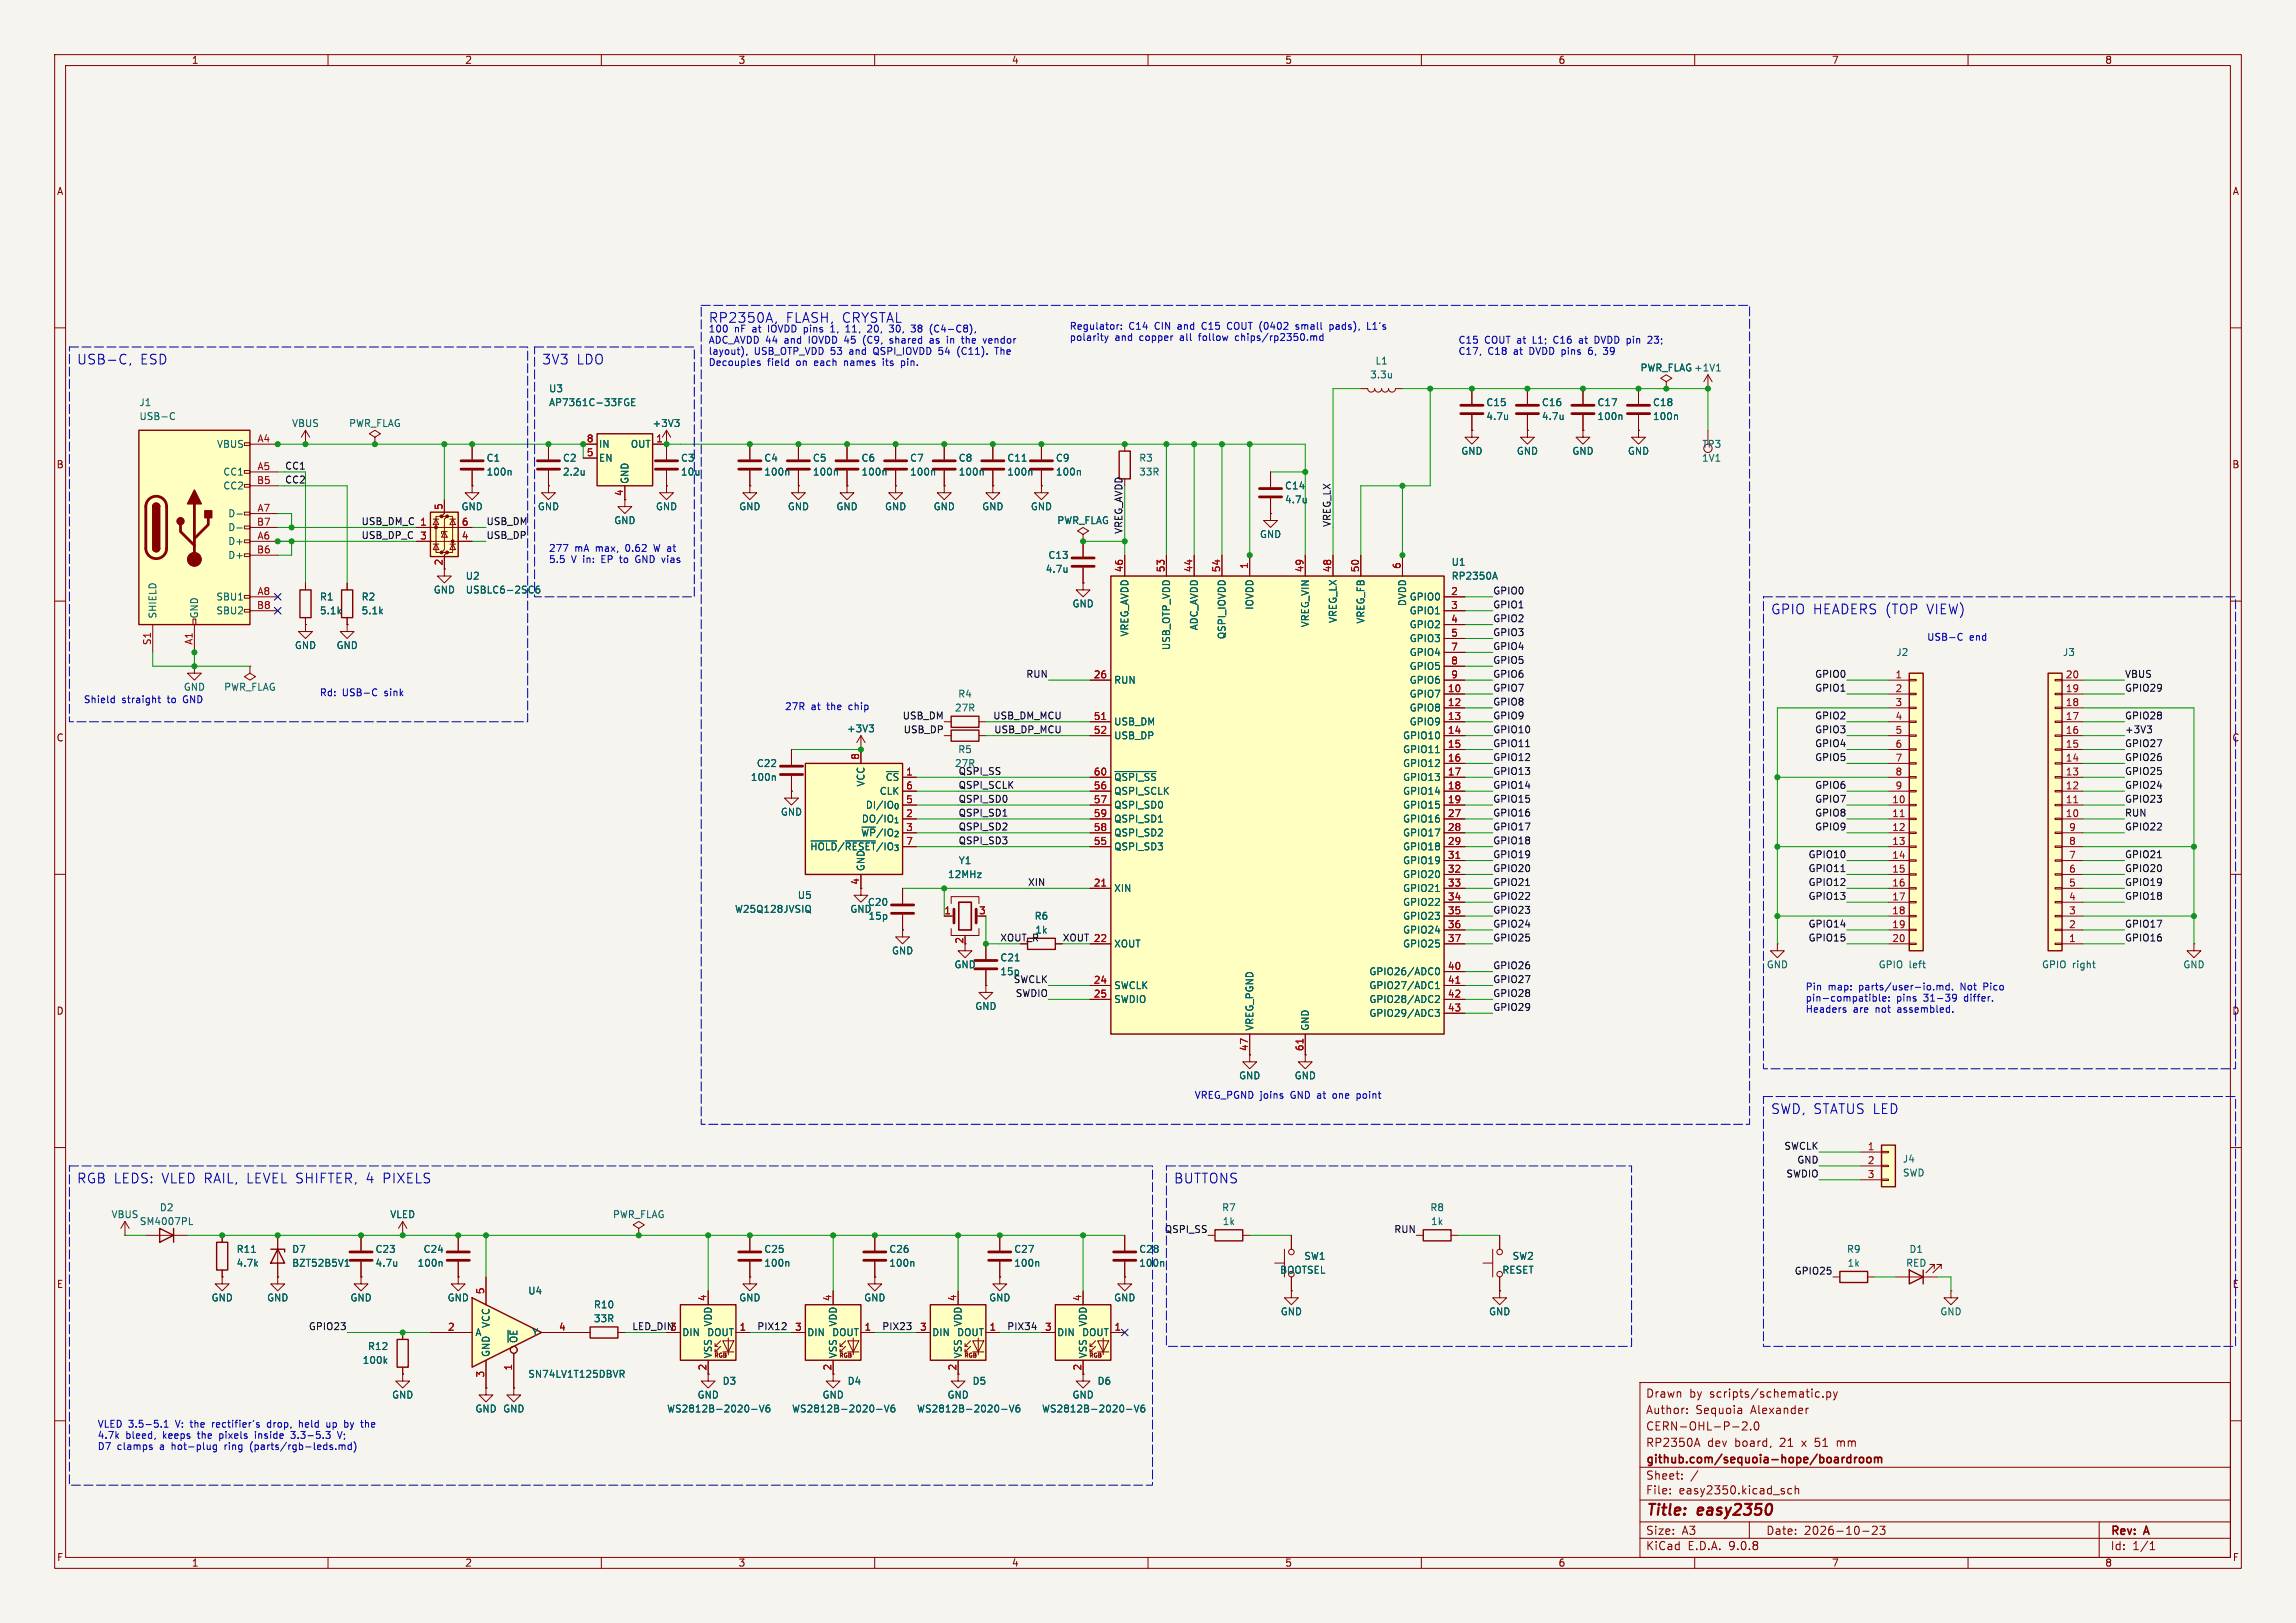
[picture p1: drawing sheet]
<svg xmlns="http://www.w3.org/2000/svg" width="420mm" height="297mm" viewBox="0 0 420 297" stroke-linecap="round" stroke-linejoin="round" font-family="sans-serif">
<defs><g id="words">
<g font-size="2.8" fill="#840000">
<text x="301" y="277.9">Title:</text>
<text x="310.6" y="277.9">easy2350</text>
</g>
<g font-size="2.5" fill="#0000c2">
<text x="129.5" y="59.3">RP2350A,</text>
<text x="143.7" y="59.3">FLASH, CRYSTAL</text>
<text x="14" y="66.9">USB-C,</text>
<text x="25.6" y="66.9">ESD</text>
<text x="99.1" y="66.9">3V3</text>
<text x="105.4" y="66.9">LDO</text>
<text x="323.8" y="112.6">GPIO HEADERS (TOP VIEW)</text>
<text x="323.8" y="204.1">SWD, STATUS LED</text>
<text x="14" y="216.8">RGB LEDS: VLED RAIL, LEVEL SHIFTER, 4</text>
<text x="70.5" y="216.8">PIXELS</text>
<text x="214.6" y="216.8">BUTTONS</text>
</g>
<g font-size="2.1" fill="#840000">
<text x="301" y="256">Drawn</text>
<text x="309" y="256">by</text>
<text x="312.8" y="256">scripts/schematic.py</text>
<text x="301" y="262">CERN-OHL-P-2.0</text>
<text x="301" y="259">Author:</text>
<text x="310.1" y="259">Sequoia</text>
<text x="320.3" y="259">Alexander</text>
<text x="301" y="268.2">github.com/sequoia-hope/boardroom</text>
<text x="301" y="265">RP2350A</text>
<text x="312.3" y="265">dev</text>
<text x="317.4" y="265">board,</text>
<text x="325.7" y="265">21</text>
<text x="329.9" y="265">x</text>
<text x="332.4" y="265">51</text>
<text x="336.6" y="265">mm</text>
<text x="301" y="273.7">File:</text>
<text x="301" y="271">Sheet:</text>
<text x="307.1" y="273.7">easy2350.kicad_sch</text>
<text x="301" y="281.1">Size:</text>
<text x="307.6" y="281.1">A3</text>
<text x="323" y="281.1">Date:</text>
<text x="330" y="281.1">2026-10-23</text>
<text x="386" y="281.3">Rev:</text>
<text x="392.4" y="281.3">A</text>
<text x="301" y="283.9">KiCad</text>
<text x="308.7" y="283.9">E.D.A.</text>
<text x="316.3" y="283.9">9.0.8</text>
<text x="386" y="283.9">Id:</text>
<text x="390.1" y="283.9">1/1</text>
</g>
<g font-size="1.8" fill="#840000">
<text x="35" y="11.9">1</text>
<text x="85" y="11.9">2</text>
<text x="135" y="11.9">3</text>
<text x="185" y="11.9">4</text>
<text x="235" y="11.9">5</text>
<text x="285" y="11.9">6</text>
<text x="335" y="11.9">7</text>
<text x="385" y="11.9">8</text>
<text x="10.3" y="35.9">A</text>
<text x="408.3" y="35.9">A</text>
<text x="10.3" y="85.9">B</text>
<text x="408.2" y="85.9">B</text>
<text x="81" y="103.6" transform="rotate(-90 81 103.6)">2</text>
<text x="10.3" y="135.9">C</text>
<text x="408.2" y="135.9">C</text>
<text x="157.2" y="162" transform="rotate(-90 157.2 162)">4</text>
<text x="176.3" y="172.8" transform="rotate(-90 176.3 172.8)">2</text>
<text x="182.9" y="172.4">XOUT_R</text>
<text x="10.3" y="185.9">D</text>
<text x="408.2" y="185.9">D</text>
<text x="10.3" y="235.9">E</text>
<text x="408.3" y="235.9">E</text>
<text x="129.3" y="250.9" transform="rotate(-90 129.3 250.9)">2</text>
<text x="152.1" y="250.9" transform="rotate(-90 152.1 250.9)">2</text>
<text x="175" y="250.9" transform="rotate(-90 175 250.9)">2</text>
<text x="197.9" y="250.9" transform="rotate(-90 197.9 250.9)">2</text>
<text x="10.3" y="285.9">F</text>
<text x="35" y="286.9">1</text>
<text x="85" y="286.9">2</text>
<text x="135" y="286.9">3</text>
<text x="185" y="286.9">4</text>
<text x="235" y="286.9">5</text>
<text x="285" y="286.9">6</text>
<text x="335" y="286.9">7</text>
<text x="385" y="286.9">8</text>
<text x="408.3" y="285.9">F</text>
</g>
<g font-size="1.8" fill="#0000c2">
<text x="129.5" y="61">100</text>
<text x="129.5" y="63.1">ADC_AVDD 44</text>
<text x="129.5" y="65.1">layout),</text>
<text x="134.3" y="61">nF</text>
<text x="137.7" y="61">at</text>
<text x="138" y="65.1">USB_OTP_VDD 53</text>
<text x="140.8" y="61">IOVDD pins</text>
<text x="143.6" y="63.1">and</text>
<text x="148.2" y="63.1">IOVDD 45</text>
<text x="152.6" y="61">1,</text>
<text x="155.6" y="61">11,</text>
<text x="155.7" y="65.1">and</text>
<text x="158.6" y="63.1">(C9,</text>
<text x="159.8" y="61">20,</text>
<text x="160.3" y="65.1">QSPI_IOVDD</text>
<text x="163.7" y="63.1">shared</text>
<text x="164" y="61">30,</text>
<text x="168.2" y="61">38</text>
<text x="171.2" y="63.1">as</text>
<text x="171.8" y="61">(C4-C8),</text>
<text x="172.4" y="65.1">54</text>
<text x="174.5" y="63.1">in</text>
<text x="176" y="65.1">(C11).</text>
<text x="177.5" y="63.1">the</text>
<text x="181.6" y="63.1">vendor</text>
<text x="183.2" y="65.1">The</text>
<text x="195.6" y="60.6">Regulator:</text>
<text x="195.6" y="62.6">polarity</text>
<text x="203.9" y="62.6">and</text>
<text x="206.5" y="60.6">C14</text>
<text x="208.6" y="62.6">copper</text>
<text x="211.3" y="60.6">CIN</text>
<text x="215.7" y="60.6">and</text>
<text x="216.1" y="62.6">all</text>
<text x="219.8" y="62.6">follow</text>
<text x="220.3" y="60.6">C15</text>
<text x="225.2" y="60.6">COUT (0402</text>
<text x="226.7" y="62.6">chips/rp2350.md</text>
<text x="238.1" y="60.6">small</text>
<text x="244.5" y="60.6">pads),</text>
<text x="251.6" y="60.6">L1's</text>
<text x="266.7" y="63.1">C15</text>
<text x="266.7" y="65.1">C17,</text>
<text x="271.6" y="63.1">COUT at</text>
<text x="272.2" y="65.1">C18</text>
<text x="277" y="65.1">at</text>
<text x="280.1" y="65.1">DVDD pins</text>
<text x="280.7" y="63.1">L1;</text>
<text x="284.7" y="63.1">C16</text>
<text x="289.5" y="63.1">at</text>
<text x="291.2" y="65.1">6,</text>
<text x="292.6" y="63.1">DVDD pin</text>
<text x="294.2" y="65.1">39</text>
<text x="302.7" y="63.1">23;</text>
<text x="129.5" y="67.2">Decouples</text>
<text x="140.4" y="67.2">field</text>
<text x="145.8" y="67.2">on</text>
<text x="149.3" y="67.2">each</text>
<text x="154.9" y="67.2">names</text>
<text x="162.2" y="67.2">its</text>
<text x="165.7" y="67.2">pin.</text>
<text x="100.3" y="101.2">277</text>
<text x="105.1" y="101.2">mA</text>
<text x="109.1" y="101.2">max,</text>
<text x="114.7" y="101.2">0.62</text>
<text x="120.1" y="101.2">W at</text>
<text x="100.3" y="103.2">5.5</text>
<text x="104.5" y="103.2">V in:</text>
<text x="110.3" y="103.2">EP to</text>
<text x="116.9" y="103.2">GND vias</text>
<text x="352.4" y="117.5">USB-C</text>
<text x="360.2" y="117.5">end</text>
<text x="15.2" y="128.9">Shield</text>
<text x="22.3" y="128.9">straight</text>
<text x="30.8" y="128.9">to</text>
<text x="33.8" y="128.9">GND</text>
<text x="58.4" y="127.6">Rd:</text>
<text x="62.6" y="127.6">USB-C</text>
<text x="70.4" y="127.6">sink</text>
<text x="143.5" y="130.2">27R</text>
<text x="148.4" y="130.2">at</text>
<text x="151.4" y="130.2">the</text>
<text x="155.5" y="130.2">chip</text>
<text x="330.2" y="181.4">Pin</text>
<text x="330.2" y="183.5">pin-compatible:</text>
<text x="330.2" y="185.5">Headers</text>
<text x="334.4" y="181.4">map:</text>
<text x="339" y="185.5">are</text>
<text x="340.2" y="181.4">parts/user-io.md.</text>
<text x="343.2" y="185.5">not</text>
<text x="346.9" y="183.5">pins</text>
<text x="347.4" y="185.5">assembled.</text>
<text x="352" y="183.5">31-39</text>
<text x="358.9" y="181.4">Not</text>
<text x="359.6" y="183.5">differ.</text>
<text x="363.3" y="181.4">Pico</text>
<text x="218.4" y="201.3">VREG_PGND joins</text>
<text x="236.2" y="201.3">GND at</text>
<text x="244.3" y="201.3">one</text>
<text x="248.8" y="201.3">point</text>
<text x="17.8" y="261.5">VLED 3.5-5.1</text>
<text x="17.8" y="263.5">4.7k</text>
<text x="23" y="263.5">bleed,</text>
<text x="29.9" y="263.5">keeps</text>
<text x="32.3" y="261.5">V: the</text>
<text x="36.5" y="263.5">the</text>
<text x="39.3" y="261.5">rectifier's</text>
<text x="40.6" y="263.5">pixels</text>
<text x="47.3" y="263.5">inside</text>
<text x="49.6" y="261.5">drop,</text>
<text x="54.1" y="263.5">3.3-5.3</text>
<text x="55.6" y="261.5">held</text>
<text x="60.8" y="261.5">up</text>
<text x="62.9" y="263.5">V;</text>
<text x="64.3" y="261.5">by</text>
<text x="67.6" y="261.5">the</text>
<text x="17.8" y="265.5">D7</text>
<text x="21.4" y="265.5">clamps</text>
<text x="29.4" y="265.5">a</text>
<text x="31.7" y="265.5">hot-plug</text>
<text x="41.6" y="265.5">ring</text>
<text x="46.4" y="265.5">(parts/rgb-leds.md)</text>
</g>
<g font-size="1.8" fill="#006464">
<text x="100.3" y="72">U3</text>
<text x="250.5" y="69.4">3.3u</text>
<text x="251.5" y="66.9">L1</text>
<text x="300" y="68.2">PWR_FLAG+1V1</text>
<text x="300" y="68.2">PWR_FLAG</text>
<text x="25.4" y="74.5">J1</text>
<text x="25.4" y="77.1">USB-C</text>
<text x="100.3" y="74.5">AP7361C-33FGE</text>
<text x="271.8" y="74.5">C15</text>
<text x="271.8" y="77.1">4.7u</text>
<text x="281.9" y="74.5">C16</text>
<text x="281.9" y="77.1">4.7u</text>
<text x="292.1" y="77.1">100n</text>
<text x="292.1" y="74.5">C17</text>
<text x="302.3" y="77.1">100n</text>
<text x="302.3" y="74.5">C18</text>
<text x="39.6" y="82.1">VBUS</text>
<text x="53.3" y="78.3">VBUS</text>
<text x="63.8" y="78.3">PWR_FLAG</text>
<text x="109.5" y="82.1">IN</text>
<text x="115.3" y="82.1">OUT</text>
<text x="119.3" y="78.3">+3V3</text>
<text x="267.2" y="83.4">GND</text>
<text x="277.4" y="83.4">GND</text>
<text x="287.5" y="83.4">GND</text>
<text x="297.7" y="83.4">GND</text>
<text x="311.3" y="82.1">TP3</text>
<text x="40.8" y="87.2">CC1</text>
<text x="40.8" y="89.8">CC2</text>
<text x="88.9" y="84.7">C1</text>
<text x="88.9" y="87.2">100n</text>
<text x="102.9" y="84.7">C2</text>
<text x="102.9" y="87.2">2.2u</text>
<text x="109.5" y="84.7">EN</text>
<text x="115.2" y="88.6" transform="rotate(-90 115.2 88.6)">GND</text>
<text x="124.5" y="84.7">C3</text>
<text x="124.5" y="87.2">10u</text>
<text x="139.7" y="84.7">C4</text>
<text x="139.7" y="87.2">100n</text>
<text x="148.6" y="84.7">C5</text>
<text x="148.6" y="87.2">100n</text>
<text x="157.5" y="84.7">C6</text>
<text x="157.5" y="87.2">100n</text>
<text x="166.4" y="84.7">C7</text>
<text x="166.4" y="87.2">100n</text>
<text x="175.3" y="84.7">C8</text>
<text x="175.3" y="87.2">100n</text>
<text x="184.2" y="87.2">100n</text>
<text x="184.2" y="84.7">C11</text>
<text x="193" y="84.7">C9</text>
<text x="193" y="87.2">100n</text>
<text x="208.3" y="84.7">R3</text>
<text x="208.3" y="87.2">33R</text>
<text x="235" y="89.8">C14</text>
<text x="311.2" y="84.7">1V1</text>
<text x="41.7" y="94.8">D-</text>
<text x="84.3" y="93.6">GND</text>
<text x="98.3" y="93.6">GND</text>
<text x="119.9" y="93.6">GND</text>
<text x="135.1" y="93.6">GND</text>
<text x="144" y="93.6">GND</text>
<text x="152.9" y="93.6">GND</text>
<text x="161.8" y="93.6">GND</text>
<text x="170.7" y="93.6">GND</text>
<text x="179.6" y="93.6">GND</text>
<text x="188.5" y="93.6">GND</text>
<text x="235" y="92.3">4.7u</text>
<text x="41.7" y="97.4">D-</text>
<text x="41.7" y="99.9">D+</text>
<text x="112.3" y="96.1">GND</text>
<text x="193.3" y="96.1">PWR_FLAG</text>
<text x="230.4" y="98.7">GND</text>
<text x="41.7" y="102.5">D+</text>
<text x="85.1" y="106.3">U2</text>
<text x="191.2" y="105">4.7u</text>
<text x="191.7" y="102.5">C13</text>
<text x="265.4" y="103.7">U1</text>
<text x="265.4" y="106.3">RP2350A</text>
<text x="28.8" y="113.3" transform="rotate(-90 28.8 113.3)">SHIELD</text>
<text x="36.4" y="113.3" transform="rotate(-90 36.4 113.3)">GND</text>
<text x="39.5" y="110.1">SBU1</text>
<text x="39.5" y="112.6">SBU2</text>
<text x="58.4" y="110.1">R1</text>
<text x="58.4" y="112.6">5.1k</text>
<text x="66" y="110.1">R2</text>
<text x="66" y="112.6">5.1k</text>
<text x="79.2" y="108.8">GND</text>
<text x="85.1" y="108.8">USBLC6-2SC6</text>
<text x="196.1" y="111.4">GND</text>
<text x="229.5" y="111.7" transform="rotate(-90 229.5 111.7)">IOVDD</text>
<text x="257.4" y="111" transform="rotate(-90 257.4 111)">DVDD</text>
<text x="257.8" y="110.1">GPIO0</text>
<text x="257.8" y="112.6">GPIO1</text>
<text x="53.8" y="119">GND</text>
<text x="61.5" y="119">GND</text>
<text x="206.6" y="116.6" transform="rotate(-90 206.6 116.6)">VREG_AVDD</text>
<text x="214.2" y="119.1" transform="rotate(-90 214.2 119.1)">USB_OTP_VDD</text>
<text x="219.3" y="115.4" transform="rotate(-90 219.3 115.4)">ADC_AVDD</text>
<text x="224.4" y="117.1" transform="rotate(-90 224.4 117.1)">QSPI_IOVDD</text>
<text x="239.6" y="114.9" transform="rotate(-90 239.6 114.9)">VREG_VIN</text>
<text x="244.7" y="114.1" transform="rotate(-90 244.7 114.1)">VREG_LX</text>
<text x="249.8" y="114.2" transform="rotate(-90 249.8 114.2)">VREG_FB</text>
<text x="257.8" y="115.2">GPIO2</text>
<text x="257.8" y="117.7">GPIO3</text>
<text x="203.7" y="125.3">RUN</text>
<text x="257.8" y="120.2">GPIO4</text>
<text x="257.8" y="122.8">GPIO5</text>
<text x="257.8" y="125.3">GPIO6</text>
<text x="346.8" y="120.2">J2</text>
<text x="377.3" y="120.2">J3</text>
<text x="33.5" y="126.6">GND</text>
<text x="40.9" y="126.6">PWR_FLAG</text>
<text x="174.6" y="130.4">27R</text>
<text x="175.2" y="127.9">R4</text>
<text x="257.8" y="127.9">GPIO7</text>
<text x="257.8" y="130.4">GPIO8</text>
<text x="154.8" y="134.2">+3V3</text>
<text x="203.7" y="132.9">USB_DM</text>
<text x="203.7" y="135.5">USB_DP</text>
<text x="256.6" y="135.5">GPIO10</text>
<text x="257.8" y="132.9">GPIO9</text>
<text x="137.2" y="143.1">100n</text>
<text x="138.3" y="140.6">C22</text>
<text x="161.9" y="143.1">~{CS}</text>
<text x="175.2" y="138">R5</text>
<text x="203.7" y="143.1">~{QSPI_SS}</text>
<text x="256.6" y="138">GPIO11</text>
<text x="256.6" y="140.6">GPIO12</text>
<text x="256.6" y="143.1">GPIO13</text>
<text x="142.7" y="149.5">GND</text>
<text x="158.2" y="148.2">DI/IO_{0}</text>
<text x="158.3" y="144" transform="rotate(-90 158.3 144)">VCC</text>
<text x="160.8" y="145.6">CLK</text>
<text x="203.7" y="145.6">QSPI_SCLK</text>
<text x="203.7" y="148.2">QSPI_SD0</text>
<text x="256.6" y="145.6">GPIO14</text>
<text x="256.6" y="148.2">GPIO15</text>
<text x="148.1" y="155.8">~{HOLD}/~{RESET}/IO_{3}</text>
<text x="157.4" y="153.3">~{WP}/IO_{2}</text>
<text x="157.5" y="150.7">DO/IO_{1}</text>
<text x="203.7" y="150.7">QSPI_SD1</text>
<text x="203.7" y="153.3">QSPI_SD2</text>
<text x="203.7" y="155.8">QSPI_SD3</text>
<text x="256.6" y="150.7">GPIO16</text>
<text x="256.6" y="153.3">GPIO17</text>
<text x="256.6" y="155.8">GPIO18</text>
<text x="158.3" y="159.5" transform="rotate(-90 158.3 159.5)">GND</text>
<text x="173.3" y="160.9">12MHz</text>
<text x="175.3" y="158.3">Y1</text>
<text x="256.6" y="158.3">GPIO19</text>
<text x="256.6" y="160.9">GPIO20</text>
<text x="134.3" y="167.2">W25Q128JVSIQ</text>
<text x="145.8" y="164.7">U5</text>
<text x="155.4" y="167.2">GND</text>
<text x="158.7" y="166">C20</text>
<text x="203.7" y="163.4">XIN</text>
<text x="256.6" y="163.4">GPIO21</text>
<text x="256.6" y="166">GPIO22</text>
<text x="158.8" y="168.5">15p</text>
<text x="189.2" y="168.5">R6</text>
<text x="189.3" y="171">1k</text>
<text x="203.7" y="173.6">XOUT</text>
<text x="256.6" y="168.5">GPIO23</text>
<text x="256.6" y="171">GPIO24</text>
<text x="256.6" y="173.6">GPIO25</text>
<text x="163.1" y="174.9">GND</text>
<text x="174.5" y="177.4">GND</text>
<text x="182.9" y="176.1">C21</text>
<text x="182.9" y="178.7">15p</text>
<text x="250.4" y="178.7">GPIO26/ADC0</text>
<text x="323.1" y="177.4">GND</text>
<text x="343.6" y="177.4">GPIO left</text>
<text x="373.4" y="177.4">GPIO right</text>
<text x="399.3" y="177.4">GND</text>
<text x="178.3" y="185">GND</text>
<text x="203.7" y="181.2">SWCLK</text>
<text x="203.7" y="183.7">SWDIO</text>
<text x="250.4" y="181.2">GPIO27/ADC1</text>
<text x="250.4" y="183.7">GPIO28/ADC2</text>
<text x="229.5" y="188.7" transform="rotate(-90 229.5 188.7)">VREG_PGND</text>
<text x="239.6" y="188.7" transform="rotate(-90 239.6 188.7)">GND</text>
<text x="250.4" y="186.3">GPIO29/ADC3</text>
<text x="226.6" y="197.7">GND</text>
<text x="236.7" y="197.7">GND</text>
<text x="348" y="213">J4</text>
<text x="348" y="215.5">SWD</text>
<text x="29.1" y="221.8">D2</text>
<text x="223.4" y="221.8">R7</text>
<text x="261.5" y="221.8">R8</text>
<text x="20.3" y="223.1">VBUS</text>
<text x="25.5" y="224.4">SM4007PL</text>
<text x="71.3" y="223.1">VLED</text>
<text x="112" y="223.1">PWR_FLAG</text>
<text x="223.6" y="224.4">1k</text>
<text x="261.7" y="224.4">1k</text>
<text x="43.2" y="232">4.7k</text>
<text x="43.2" y="229.5">R11</text>
<text x="53.3" y="229.5">D7</text>
<text x="53.3" y="232">BZT52B5V1</text>
<text x="68.6" y="229.5">C23</text>
<text x="68.6" y="232">4.7u</text>
<text x="76.3" y="232">100n</text>
<text x="77.4" y="229.5">C24</text>
<text x="139.7" y="232">100n</text>
<text x="139.7" y="229.5">C25</text>
<text x="162.6" y="232">100n</text>
<text x="162.6" y="229.5">C26</text>
<text x="185.4" y="232">100n</text>
<text x="185.4" y="229.5">C27</text>
<text x="208.3" y="232">100n</text>
<text x="208.3" y="229.5">C28</text>
<text x="234.1" y="233.3">BOOTSEL</text>
<text x="238.5" y="230.7">SW1</text>
<text x="274.7" y="233.3">RESET</text>
<text x="276.6" y="230.7">SW2</text>
<text x="337.7" y="229.5">R9</text>
<text x="337.9" y="232">1k</text>
<text x="348.6" y="232">RED</text>
<text x="349.2" y="229.5">D1</text>
<text x="38.6" y="238.4">GND</text>
<text x="48.8" y="238.4">GND</text>
<text x="64" y="238.4">GND</text>
<text x="81.8" y="238.4">GND</text>
<text x="96.5" y="237.1">U4</text>
<text x="108.5" y="239.6">R10</text>
<text x="135.1" y="238.4">GND</text>
<text x="158" y="238.4">GND</text>
<text x="180.8" y="238.4">GND</text>
<text x="203.7" y="238.4">GND</text>
<text x="86.9" y="244.7">A</text>
<text x="89.8" y="243.1" transform="rotate(-90 89.8 243.1)">VCC</text>
<text x="94.8" y="245.9" transform="rotate(-90 94.8 245.9)">~{OE}</text>
<text x="97.3" y="244.7">Y</text>
<text x="108.5" y="242.2">33R</text>
<text x="124.7" y="244.7">DIN</text>
<text x="129.3" y="244.7">DOUT</text>
<text x="130.4" y="242.8" transform="rotate(-90 130.4 242.8)">VDD</text>
<text x="147.6" y="244.7">DIN</text>
<text x="152.1" y="244.7">DOUT</text>
<text x="153.3" y="242.8" transform="rotate(-90 153.3 242.8)">VDD</text>
<text x="170.4" y="244.7">DIN</text>
<text x="175" y="244.7">DOUT</text>
<text x="176.1" y="242.8" transform="rotate(-90 176.1 242.8)">VDD</text>
<text x="193.3" y="244.7">DIN</text>
<text x="197.8" y="244.7">DOUT</text>
<text x="199" y="242.8" transform="rotate(-90 199 242.8)">VDD</text>
<text x="234.2" y="240.9">GND</text>
<text x="272.3" y="240.9">GND</text>
<text x="354.8" y="240.9">GND</text>
<text x="66.3" y="249.8">100k</text>
<text x="67.2" y="247.2">R12</text>
<text x="89.8" y="248.4" transform="rotate(-90 89.8 248.4)">GND</text>
<text x="130.4" y="248.7" transform="rotate(-90 130.4 248.7)">VSS</text>
<text x="153.3" y="248.7" transform="rotate(-90 153.3 248.7)">VSS</text>
<text x="176.1" y="248.7" transform="rotate(-90 176.1 248.7)">VSS</text>
<text x="199" y="248.7" transform="rotate(-90 199 248.7)">VSS</text>
<text x="71.6" y="256.1">GND</text>
<text x="96.5" y="252.3">SN74LV1T125DBVR</text>
<text x="127.5" y="256.1">GND</text>
<text x="132.1" y="253.6">D3</text>
<text x="150.4" y="256.1">GND</text>
<text x="154.9" y="253.6">D4</text>
<text x="173.2" y="256.1">GND</text>
<text x="177.8" y="253.6">D5</text>
<text x="196.1" y="256.1">GND</text>
<text x="200.7" y="253.6">D6</text>
<text x="86.9" y="258.7">GND GND</text>
<text x="121.9" y="258.7">WS2812B-2020-V6</text>
<text x="144.8" y="258.7">WS2812B-2020-V6</text>
<text x="167.6" y="258.7">WS2812B-2020-V6</text>
<text x="190.5" y="258.7">WS2812B-2020-V6</text>
</g>
<g font-size="1.8" fill="#a90000">
<text x="47" y="81">A4</text>
<text x="107.2" y="81">8</text>
<text x="107.2" y="83.6">5</text>
<text x="119.9" y="81">1</text>
<text x="46.9" y="88.6">B5</text>
<text x="47" y="86.1">A5</text>
<text x="47" y="93.7">A7</text>
<text x="81" y="93.4" transform="rotate(-90 81 93.4)">5</text>
<text x="114" y="90.9" transform="rotate(-90 114 90.9)">4</text>
<text x="46.9" y="96.3">B7</text>
<text x="46.9" y="101.3">B6</text>
<text x="47" y="98.8">A6</text>
<text x="76.8" y="98.8">3</text>
<text x="76.8" y="96.3">1</text>
<text x="84.4" y="96.3">6</text>
<text x="84.4" y="98.8">4</text>
<text x="205.5" y="104.8" transform="rotate(-90 205.5 104.8)">46</text>
<text x="213.1" y="104.8" transform="rotate(-90 213.1 104.8)">53</text>
<text x="218.2" y="104.8" transform="rotate(-90 218.2 104.8)">44</text>
<text x="223.3" y="104.8" transform="rotate(-90 223.3 104.8)">54</text>
<text x="228.3" y="104.2" transform="rotate(-90 228.3 104.2)">1</text>
<text x="238.5" y="104.8" transform="rotate(-90 238.5 104.8)">49</text>
<text x="243.6" y="104.8" transform="rotate(-90 243.6 104.8)">48</text>
<text x="248.7" y="104.8" transform="rotate(-90 248.7 104.8)">50</text>
<text x="256.3" y="104.2" transform="rotate(-90 256.3 104.2)">6</text>
<text x="46.9" y="111.5">B8</text>
<text x="47" y="109">A8</text>
<text x="265.4" y="109">2</text>
<text x="265.4" y="111.5">3</text>
<text x="27.7" y="118.2" transform="rotate(-90 27.7 118.2)">S1</text>
<text x="35.3" y="118.1" transform="rotate(-90 35.3 118.1)">A1</text>
<text x="265.4" y="114">4</text>
<text x="265.4" y="116.6">5</text>
<text x="265.4" y="119.1">7</text>
<text x="200" y="124.2">26</text>
<text x="265.4" y="121.7">8</text>
<text x="265.4" y="124.2">9</text>
<text x="346.6" y="124.2">1</text>
<text x="377.8" y="124.2">20</text>
<text x="200" y="131.8">51</text>
<text x="264.8" y="126.7">10</text>
<text x="264.8" y="129.3">12</text>
<text x="264.8" y="131.8">13</text>
<text x="346.6" y="126.7">2</text>
<text x="346.6" y="129.3">3</text>
<text x="346.6" y="131.8">4</text>
<text x="377.8" y="131.8">17</text>
<text x="377.8" y="129.3">18</text>
<text x="377.8" y="126.7">19</text>
<text x="200" y="134.4">52</text>
<text x="264.8" y="134.4">14</text>
<text x="264.8" y="136.9">15</text>
<text x="346.6" y="134.4">5</text>
<text x="346.6" y="136.9">6</text>
<text x="377.8" y="136.9">15</text>
<text x="377.8" y="134.4">16</text>
<text x="157.2" y="139.1" transform="rotate(-90 157.2 139.1)">8</text>
<text x="165.7" y="142">1</text>
<text x="200" y="142">60</text>
<text x="264.8" y="139.4">16</text>
<text x="264.8" y="142">17</text>
<text x="346.6" y="139.4">7</text>
<text x="346.6" y="142">8</text>
<text x="377.8" y="142">13</text>
<text x="377.8" y="139.4">14</text>
<text x="165.7" y="144.5">6</text>
<text x="165.7" y="147.1">5</text>
<text x="165.7" y="149.6">2</text>
<text x="200" y="144.5">56</text>
<text x="200" y="147.1">57</text>
<text x="200" y="149.6">59</text>
<text x="264.8" y="144.5">18</text>
<text x="264.8" y="147.1">19</text>
<text x="264.8" y="149.6">27</text>
<text x="346" y="147.1">10</text>
<text x="346" y="149.6">11</text>
<text x="346.6" y="144.5">9</text>
<text x="377.8" y="149.6">10</text>
<text x="377.8" y="147.1">11</text>
<text x="377.8" y="144.5">12</text>
<text x="165.7" y="152.1">3</text>
<text x="165.7" y="154.7">7</text>
<text x="200" y="152.1">58</text>
<text x="200" y="154.7">55</text>
<text x="264.8" y="152.1">28</text>
<text x="264.8" y="154.7">29</text>
<text x="346" y="152.1">12</text>
<text x="346" y="154.7">13</text>
<text x="378.4" y="154.7">8</text>
<text x="378.4" y="152.1">9</text>
<text x="264.8" y="157.2">31</text>
<text x="264.8" y="159.8">32</text>
<text x="346" y="157.2">14</text>
<text x="346" y="159.8">15</text>
<text x="378.4" y="159.8">6</text>
<text x="378.4" y="157.2">7</text>
<text x="172.6" y="167.4">1</text>
<text x="179" y="167.4">3</text>
<text x="200" y="162.3">21</text>
<text x="264.8" y="162.3">33</text>
<text x="264.8" y="164.8">34</text>
<text x="264.8" y="167.4">35</text>
<text x="346" y="162.3">16</text>
<text x="346" y="164.8">17</text>
<text x="346" y="167.4">18</text>
<text x="378.4" y="167.4">3</text>
<text x="378.4" y="164.8">4</text>
<text x="378.4" y="162.3">5</text>
<text x="200" y="172.5">22</text>
<text x="264.8" y="169.9">36</text>
<text x="264.8" y="172.5">37</text>
<text x="346" y="169.9">19</text>
<text x="346" y="172.5">20</text>
<text x="378.4" y="172.5">1</text>
<text x="378.4" y="169.9">2</text>
<text x="264.8" y="177.5">40</text>
<text x="200" y="180.1">24</text>
<text x="200" y="182.6">25</text>
<text x="264.8" y="180.1">41</text>
<text x="264.8" y="182.6">42</text>
<text x="264.8" y="185.2">43</text>
<text x="228.3" y="192.4" transform="rotate(-90 228.3 192.4)">47</text>
<text x="238.5" y="192.4" transform="rotate(-90 238.5 192.4)">61</text>
<text x="341.6" y="210.6">1</text>
<text x="341.6" y="213.1">2</text>
<text x="341.6" y="215.6">3</text>
<text x="88.6" y="236.9" transform="rotate(-90 88.6 236.9)">5</text>
<text x="129.3" y="238.2" transform="rotate(-90 129.3 238.2)">4</text>
<text x="152.1" y="238.2" transform="rotate(-90 152.1 238.2)">4</text>
<text x="175" y="238.2" transform="rotate(-90 175 238.2)">4</text>
<text x="197.9" y="238.2" transform="rotate(-90 197.9 238.2)">4</text>
<text x="81.8" y="243.6">2</text>
<text x="102.2" y="243.6">4</text>
<text x="122.5" y="243.6">3</text>
<text x="135.2" y="243.6">1</text>
<text x="145.3" y="243.6">3</text>
<text x="158" y="243.6">1</text>
<text x="168.2" y="243.6">3</text>
<text x="180.9" y="243.6">1</text>
<text x="191.1" y="243.6">3</text>
<text x="203.8" y="243.6">1</text>
<text x="93.7" y="250.9" transform="rotate(-90 93.7 250.9)">1</text>
<text x="88.6" y="252.2" transform="rotate(-90 88.6 252.2)">3</text>
</g>
<g font-size="1.8" fill="#0f0f0f">
<text x="52.1" y="86">CC1</text>
<text x="52.1" y="88.6">CC2</text>
<text x="66" y="98.7">USB_DP_C</text>
<text x="66" y="96.2">USB_DM_C 1</text>
<text x="88.9" y="96.2">USB_DM</text>
<text x="88.9" y="98.7">USB_DP</text>
<text x="205.4" y="97.8" transform="rotate(-90 205.4 97.8)">VREG_AVDD</text>
<text x="243.5" y="96.5" transform="rotate(-90 243.5 96.5)">VREG_LX</text>
<text x="273" y="108.9">GPIO0</text>
<text x="273" y="111.4">GPIO1</text>
<text x="273" y="114">GPIO2</text>
<text x="273" y="116.5">GPIO3</text>
<text x="273" y="119">GPIO4</text>
<text x="187.6" y="124.1">RUN</text>
<text x="273" y="121.6">GPIO5</text>
<text x="273" y="124.1">GPIO6</text>
<text x="331.9" y="124.1">GPIO0</text>
<text x="388.6" y="124.1">VBUS</text>
<text x="165" y="131.7">USB_DM</text>
<text x="181.6" y="131.7">USB_DM_MCU</text>
<text x="273" y="126.7">GPIO7</text>
<text x="273" y="129.2">GPIO8</text>
<text x="273" y="131.7">GPIO9</text>
<text x="331.9" y="126.7">GPIO1</text>
<text x="331.9" y="131.7">GPIO2</text>
<text x="388.6" y="126.7">GPIO29</text>
<text x="388.6" y="131.7">GPIO28</text>
<text x="165.2" y="134.3">USB_DP</text>
<text x="181.8" y="134.3">USB_DP_MCU</text>
<text x="273" y="134.3">GPIO10</text>
<text x="273" y="136.8">GPIO11</text>
<text x="331.9" y="134.3">GPIO3</text>
<text x="331.9" y="136.8">GPIO4</text>
<text x="388.6" y="134.3">+3V3</text>
<text x="388.6" y="136.8">GPIO27</text>
<text x="174.6" y="140.6">27R</text>
<text x="175.3" y="141.9">QSPI_SS</text>
<text x="273" y="139.4">GPIO12</text>
<text x="273" y="141.9">GPIO13</text>
<text x="331.9" y="139.4">GPIO5</text>
<text x="388.6" y="141.9">GPIO25</text>
<text x="388.6" y="139.4">GPIO26</text>
<text x="175.3" y="149.5">QSPI_SD1</text>
<text x="175.3" y="147">QSPI_SD0</text>
<text x="175.3" y="144.4">QSPI_SCLK</text>
<text x="273" y="144.4">GPIO14</text>
<text x="273" y="147">GPIO15</text>
<text x="273" y="149.5">GPIO16</text>
<text x="331.9" y="144.4">GPIO6</text>
<text x="331.9" y="147">GPIO7</text>
<text x="331.9" y="149.5">GPIO8</text>
<text x="388.6" y="149.5">RUN</text>
<text x="388.6" y="147">GPIO23</text>
<text x="388.6" y="144.4">GPIO24</text>
<text x="175.3" y="154.6">QSPI_SD3</text>
<text x="175.3" y="152.1">QSPI_SD2</text>
<text x="273" y="152.1">GPIO17</text>
<text x="273" y="154.6">GPIO18</text>
<text x="331.9" y="152.1">GPIO9</text>
<text x="388.6" y="152.1">GPIO22</text>
<text x="273" y="157.1">GPIO19</text>
<text x="273" y="159.7">GPIO20</text>
<text x="330.7" y="157.1">GPIO10</text>
<text x="330.7" y="159.7">GPIO11</text>
<text x="388.6" y="157.1">GPIO21</text>
<text x="388.6" y="159.7">GPIO20</text>
<text x="188" y="162.2">XIN</text>
<text x="273" y="162.2">GPIO21</text>
<text x="273" y="164.8">GPIO22</text>
<text x="273" y="167.3">GPIO23</text>
<text x="330.7" y="162.2">GPIO12</text>
<text x="330.7" y="164.8">GPIO13</text>
<text x="388.6" y="164.8">GPIO18</text>
<text x="388.6" y="162.2">GPIO19</text>
<text x="194.3" y="172.4">XOUT 22</text>
<text x="273" y="169.8">GPIO24</text>
<text x="273" y="172.4">GPIO25</text>
<text x="330.7" y="172.4">GPIO15</text>
<text x="330.7" y="169.8">GPIO14</text>
<text x="388.6" y="172.4">GPIO16</text>
<text x="388.6" y="169.8">GPIO17</text>
<text x="185.3" y="180">SWCLK</text>
<text x="273" y="177.5">GPIO26</text>
<text x="273" y="180">GPIO27</text>
<text x="185.7" y="182.5">SWDIO</text>
<text x="273" y="185.1">GPIO29</text>
<text x="273" y="182.5">GPIO28</text>
<text x="326.3" y="210.5">SWCLK</text>
<text x="326.7" y="215.6">SWDIO</text>
<text x="328.7" y="213">GND</text>
<text x="213" y="225.7">QSPI_SS</text>
<text x="254.9" y="225.7">RUN</text>
<text x="328.2" y="233.3">GPIO25</text>
<text x="56.4" y="243.5">GPIO23</text>
<text x="115.6" y="243.5">LED_DIN3</text>
<text x="138.4" y="243.5">PIX12</text>
<text x="161.3" y="243.5">PIX23</text>
<text x="184.1" y="243.5">PIX34</text>
</g>
<g font-size="1.1" fill="#840000">
<text x="130.5" y="248.6">RGB</text>
<text x="153.4" y="248.6">RGB</text>
<text x="176.3" y="248.6">RGB</text>
<text x="199.1" y="248.6">RGB</text>
</g>
</g></defs>
<path d="M0 0h420v297h-420z" fill="#f5f4ef" stroke="#f5f4ef" stroke-width=".18"/>
<g fill="none" stroke="#840000" stroke-width=".18">
<path d="M10 10h400v277h-400zM12 12h396v273h-396zM60 10v2M110 10v2M160 10v2M210 10v2M260 10v2M310 10v2M360 10v2M10 60h2M408 60h2M10 110h2"/>
<path d="M408 110h2M35.6 121.9v1.3h1.2l-1.2 1.3-1.3-1.3h1.3M35.6 121.9h.1M45.7 121.9v1.3l1 .6-1 .7-1-.7 1-.6M45.7 121.9h.1M10 160h2M408 160h2M10 210h2M408 210h2M40.6 233.7v1.2h1.3l-1.3 1.3-1.2-1.3h1.2M40.6 233.7h.1M40.6 226.1v1.2"/>
<path d="M40.6 232.4v1.3M50.8 233.7v1.2h1.3l-1.3 1.3-1.3-1.3h1.3M50.8 233.7h.1M50.8 226.1v7.6M66 233.7v1.2h1.3l-1.3 1.3-1.2-1.3h1.2M66 233.7h.1M66 226.1v2.8M66 230.9v2.8M83.8 233.7v1.2h1.3l-1.3 1.3-1.3-1.3h1.3M83.8 233.7h.1M83.8 226.1v2.8M83.8 230.9v2.8"/>
<path d="M152.4 251.5v1.2h1.3l-1.3 1.3-1.3-1.3h1.3M300 253h108v32h-108zM308.6 258.5v.2M308.6 257.8v.1M318.4 257.7l.2 .2v.8M318.6 258.6l-.2 .1M318.6 258l-.2 .1M330.8 257.7l-.3 .1-.1 .2M332.2 255.6h.6M332.2 254.8h.6M333.4 255.5v.2M334.2 254.8l.4-.1 .3 .3v.4l-.2 .2h-.5"/>
<path d="M334.2 254.7v1.5M335.4 254.7l.3 1M335.7 255.7l-.3 .5M336.1 254.7l-.4 1M10 260h2M300 278.5h108M300 274.5h108M300 268.5h108M305.5 273.2v.2M305.5 272.5v.1M307.7 270.5v.2M307.7 269.8v.1"/>
<path d="M310.1 264.3h.7M310.4 263.2l.5 1.5M310.6 269.1l-1.3 1.9M318.7 260.3l.6-.1 .2 .1 .1 .3-.9 1.1h.9M320 278.5v3M320.2 261.5v.2M321 260.3l.2-.1a.8 .8 0 0 1 .6 .7 .8 .8 0 0 1-.6 .8l-.2-.2-.1-.4zM323.9 264.6l-.1 .3M327.7 272.5l-.4-.1-.3 .3v.4l.2 .2h.5M328.4 272.5l.2-.1 .3 .1 .1 .9M328.4 271.9v1.5M342.5 279.4l.6-.1 .2 .1 .1 .3-1 1.1h1"/>
<path d="M343.9 279.3h.9l-.5 .6 .4 .1v.6l-.2 .2h-.4l-.2-.2M384 278.5v6.5M408 260h2M60 285v2M110 285v2M160 285v2M210 285v2M260 285v2M300 281.5h108M310 285v2M340.7 280.2h1.2M360 285v2"/>
<path d="M393.3 283.6h.9M393.3 282.5l.4-.4v1.5"/>
</g>
<path d="M324 275.4l.1 1" fill="none" stroke="#840000" stroke-width=".4"/>
<path d="M339.3 266.7v1M339.7 266.7l-.3 .1-.1 .2M340.3 266.8l.3-.1 .3 .3v.4l-.3 .3-.3-.1-.2-.2v-.4zM341.6 266.8l.4-.1 .3 .3v.4l-.3 .3-.4-.1-.1-.2v-.4zM342.9 266.8l.4-.1 .2 .2M342.9 266.7v1M343.5 266.9l.3-.2 .3 .1 .1 .9M343.5 266.9v.8" fill="none" stroke="#840000" stroke-width=".3"/>
<path d="M64 229.1h4.1M64 230.6h4.1M81.8 229.1h4.1M81.8 230.6h4.1" fill="none" stroke="#840000" stroke-width=".51"/>
<path d="M46 229.2h.7M63.1 231.7h.8M63.2 230.8l.3-.4v1.3M72.6 230.9v.8M72.6 231.6l-.1 .1M80.7 230.9l.2 .2v.6" fill="none" stroke="#006464" stroke-width=".18"/>
<path d="M39.6 227.3h2.1v5.1h-2.1zM49.5 228.6h2.6v.5M50.8 228.6l1.3 2.5h-2.6z" fill="none" stroke="#840000" stroke-width=".25"/>
<path d="M25.4 78.7h20.3v35.6h-20.3z" fill="#ffffc2"/>
<g fill="none" stroke="#840000" stroke-width=".18">
<path d="M44.7 81h1v.5h-1zM44.7 86.1h1v.5h-1zM44.7 88.6h1v.6h-1zM44.7 93.7h1v.5h-1zM44.7 96.3h1v.5h-1zM44.7 98.8h1v.5h-1zM45.7 81.3h5.1M45.7 86.4h5.1M45.7 88.9h5.1M45.7 94h5.1M45.7 96.5h5.1M45.7 99.1h5.1"/>
<path d="M68.6 80l1-.6-1-.7-1 .7 1 .6v1.3M68.6 81.3h.1M86.4 88.9v1.3h1.2l-1.2 1.2-1.3-1.2h1.3M86.4 88.9h.1M86.4 81.3v2.8M86.4 86.1v2.8M27.9 114.3v5.1M35.3 113.3h.5v1h-.5zM35.6 114.3v5.1M44.7 101.3h1v.6h-1zM44.7 109h1v.5h-1zM44.7 111.5h1v.5h-1z"/>
<path d="M45.7 101.6h5.1M45.7 109.2h5.1M45.7 111.8h5.1M55.9 114.3v1.3h1.2l-1.2 1.2-1.3-1.2h1.3M55.9 114.3h.1M55.9 106.7v1.3M55.9 113v1.3M63.5 114.3v1.3h1.3l-1.3 1.2-1.3-1.2h1.3M63.5 114.3h.1M63.5 106.7v1.3M63.5 113v1.3M175.3 251.5v1.2h1.2l-1.2 1.3-1.3-1.3h1.3"/>
</g>
<path d="M25.4 78.7h20.3v35.6h-20.3zM27.9 92.7a.64 .64 0 0 1 .7-.6 .64 .64 0 0 1 .6 .6M27.9 100.3a.64 .64 0 0 0 .7 .7 .64 .64 0 0 0 .6-.7M54.9 108h2v5h-2zM62.5 108h2v5h-2z" fill="none" stroke="#840000" stroke-width=".25"/>
<path d="M27.2 91.4a1.9 1.9 0 0 1 2.1-.4 1.9 1.9 0 0 1 1.2 1.7v7.6a1.91 1.91 0 0 1-1.9 1.9 1.91 1.91 0 0 1-1.9-1.9v-7.7l.1-.7zM33 96v1.3l2.6 2.5M35.6 92.2v10.2M38.1 94.7v1.3l-2.5 2.6M84.3 84.3h4.1M84.3 85.9h4.1" fill="none" stroke="#840000" stroke-width=".51"/>
<g fill="#840000" stroke="#840000" stroke-width=".25">
<path d="M27.9 92.7h1.3v7.6h-1.3z"/>
<path d="M28.1 92.3a.64 .64 0 0 1 .7-.2 .64 .64 0 0 1 .4 .6h-1.3z"/>
<path d="M27.9 100.3h1.3a.64 .64 0 0 1-.6 .7 .64 .64 0 0 1-.7-.7z"/>
<path d="M35.6 89.7l1.2 2.5h-2.5z"/>
<path d="M37.5 93.5h1.2v1.2h-1.2z"/>
<circle cx="33" cy="95.4" r=".63"/>
</g>
<circle cx="35.6" cy="102.4" r="1.27" fill="#840000" stroke="#840000" stroke-width=".18"/>
<path d="M31.4 75.6l.3-.1 .2 .1M31.9 76.7l-.2 .1-.3-.1M43.3 94.1h1M43.3 96.6h1M93.3 86.1l.2 .2v.6" fill="none" stroke="#006464" stroke-width=".18"/>
<path d="M78.7 93.7h5.1v8.2h-5.1z" fill="#ffffc2"/>
<g fill="#840000" stroke="#840000" stroke-width=".18">
<circle cx="79.8" cy="96.5" r=".25"/>
<circle cx="80.8" cy="94.5" r=".25"/>
<circle cx="80.8" cy="101.1" r=".25"/>
<circle cx="81.8" cy="94.5" r=".25"/>
<circle cx="81.8" cy="101.1" r=".25"/>
<circle cx="82.8" cy="99.1" r=".25"/>
</g>
<g fill="none" stroke="#840000" stroke-width=".18">
<path d="M55.9 78.7l-.8 1.3M55.9 78.7l.7 1.3M55.9 78.7v2.6M55.9 81.3h.1M76.2 96.5h10.2M76.2 99.1h10.2M79.2 99.6h1.1M79.2 95h1.1M79.8 95l.5 1h-1.1zM79.8 99.6l.5 1h-1.1zM80.8 94.5h-1v6.6h1M81.3 91.4v2.6l-.5 .5h1l-.5 .5v5.6l-.5 .5h1l-.5 .5v3.8h1.2l-1.2 1.3-1.3-1.3h1.3"/>
<path d="M81.3 97.3l.5 1h-1zM81.8 97.3h-1v.4M81.8 94.5h1v6.6h-1M82.3 99.6h1M82.3 95h1M82.8 95l.5 1h-1zM82.8 99.6l.5 1h-1zM163.8 88.9v1.3h1.3l-1.3 1.2-1.2-1.2h1.2M163.8 88.9h.1M163.8 81.3v2.8M163.8 86.1v2.8M172.7 88.9v1.3h1.3l-1.3 1.2-1.3-1.2h1.3"/>
<path d="M172.7 88.9h.1M172.7 81.3v2.8M172.7 86.1v2.8M181.6 88.9v1.3h1.3l-1.3 1.2-1.3-1.2h1.3M181.6 88.9h.1M22.9 226.1h.1M22.9 223.5l-.8 1.3M22.9 223.5l.7 1.3M22.9 223.5v2.6"/>
</g>
<path d="M78.7 93.7h5.1v8.2h-5.1z" fill="none" stroke="#840000" stroke-width=".25"/>
<path d="M170.8 86.1l.2 .2v.6M179.7 86.1l.1 .2v.6M98.6 107.3h-.3a.86 .86 0 0 0 0 1.2l.4-.1v-.4l-.2-.3-.4 .1-.1 .2" fill="none" stroke="#006464" stroke-width=".18"/>
<path d="M161.8 84.3h4.1M161.8 85.9h4.1M170.7 84.3h4.1M170.7 85.9h4.1" fill="none" stroke="#840000" stroke-width=".51"/>
<path d="M124.5 238.8h10.1v10.1h-10.1z" fill="#ffffc2"/>
<g fill="none" stroke="#840000" stroke-width=".18">
<path d="M100.3 88.9v1.3h1.3l-1.3 1.2-1.2-1.2h1.2M100.3 88.9h.1M26.7 226.1h7.6M73.7 226.1h.1M73.7 223.5l-.8 1.3M73.7 223.5l.7 1.3M73.7 223.5v2.6M116.8 224.8l1.1-.6-1.1-.7-1 .7 1 .6v1.3M116.8 226.1h.1M129.5 236.2v2.6M73.7 251.5v1.2h1.2l-1.2 1.3-1.3-1.3h1.3M73.7 251.5h.1"/>
<path d="M73.7 243.8v1.3M73.7 250.2v1.3M106.7 243.8h1.2M113 243.8h1.3M121.9 243.8h2.6M129.5 248.9v3.8h1.3l-1.3 1.3-1.2-1.3h1.2M130.8 246.4h.5M130.8 247.4h.5M131.8 245.4l-1 1v-.5M131.8 246.4l-1 1v-.5M132.2 245.4h2l-1 2zM132.2 247.4h2"/>
<path d="M133.2 244.9v3M134.6 243.8h2.6"/>
</g>
<path d="M29.2 224.8l2.5 1.3-2.5 1.2zM31.7 224.8v2.5M124.5 238.8h10.1v10.1h-10.1zM72.6 245.1h2.1v5.1h-2.1zM107.9 242.8h5.1v2.1h-5.1z" fill="none" stroke="#840000" stroke-width=".25"/>
<path d="M34.7 224.1h.6M70.4 249l.4 .5M70.8 248.7l-.5 .4M137.5 257.9h1M138.9 257.1l.4 1.3 .5-1.3M140.7 257.1l-.3 .1a.86 .86 0 0 0 0 1.2l.4-.1v-.5l-.2-.2h-.2l-.3 .2" fill="none" stroke="#006464" stroke-width=".18"/>
<path d="M86.4 237.5l12.7 6.3-12.7 6.4z" fill="#ffffc2"/>
<path d="M86.4 237.5l12.7 6.3-12.7 6.4z" fill="none" stroke="#840000" stroke-width=".25"/>
<g fill="none" stroke="#840000" stroke-width=".18">
<path d="M88.9 233.7v5.1M78.7 243.8h7.7M88.9 254v1.3h1.3l-1.3 1.2-1.3-1.2h1.3M88.9 254h.1M88.9 248.9v5.1M94 254v1.3h1.2l-1.2 1.2-1.3-1.2h1.3M94 254h.1M94 247.6v6.4M99.1 243.8h7.6"/>
<circle cx="94" cy="247" r=".63"/>
</g>
<path d="M113.4 250.8h.5l.3 .2-.2 .4h-.6M113.7 251.4l.5 .6" fill="none" stroke="#006464" stroke-width=".18"/>
<path d="M147.3 238.8h10.2v10.1h-10.2z" fill="#ffffc2"/>
<path d="M152.4 236.2v2.6M144.8 243.8h2.5M152.4 248.9v2.6M153.7 246.4h.5M153.7 247.4h.5M154.7 245.4l-1 1v-.5M154.7 246.4l-1 1v-.5M155.1 245.4h2l-1 2zM155.1 247.4h2M156.1 244.9v3M157.5 243.8h2.5" fill="none" stroke="#840000" stroke-width=".18"/>
<path d="M147.3 238.8h10.2v10.1h-10.2z" fill="none" stroke="#840000" stroke-width=".25"/>
<path d="M160.4 257.9h.9M161.8 257.1l.4 1.3 .4-1.3M163.6 257.1l-.4 .1a.86 .86 0 0 0 0 1.2l.4-.1 .1-.5-.2-.2h-.3l-.2 .2" fill="none" stroke="#006464" stroke-width=".18"/>
<path d="M193 238.8h10.2v10.1h-10.2z" fill="#ffffc2"/>
<path d="M198.1 236.2v2.6M190.5 243.8h2.5M198.1 248.9v3.8h1.3l-1.3 1.3-1.3-1.3h1.3M199.4 246.4h.5M199.4 247.4h.5M200.4 245.4l-1 1v-.5M200.4 246.4l-1 1v-.5M200.8 245.4h2l-1 2zM200.8 247.4h2M201.8 244.9v3M203.2 243.8h2.5" fill="none" stroke="#840000" stroke-width=".18"/>
<path d="M193 238.8h10.2v10.1h-10.2z" fill="none" stroke="#840000" stroke-width=".25"/>
<path d="M206.1 257.9h1M207.5 257.1l.4 1.3 .4-1.3M209.3 257.1l-.4 .1a.86 .86 0 0 0 0 1.2l.5-.1v-.5l-.2-.2-.4 .1-.1 .1" fill="none" stroke="#006464" stroke-width=".18"/>
<path d="M170.2 238.8h10.1v10.1h-10.1z" fill="#ffffc2"/>
<g fill="none" stroke="#840000" stroke-width=".18">
<path d="M100.3 81.3v2.8M100.3 86.1v2.8M114.3 91.4v1.3h1.3l-1.3 1.3-1.3-1.3h1.3M121.9 88.9v1.3h1.3l-1.3 1.2-1.3-1.2h1.3M121.9 88.9h.1M165.1 170.2v1.3h1.3l-1.3 1.2-1.3-1.2h1.3M165.1 170.2h.1M165.1 162.6v2.8M165.1 167.4v2.8M172.7 167.6h1.8M174 165.4v-1.3h5.1v1.3M174 169.9v1.3h5.1v-1.3"/>
<path d="M176.5 172.7v1.3h1.3l-1.3 1.3-1.2-1.3h1.2M176.5 171.2v.3M180.3 172.7v2.8M180.3 177.5v2.8M193 172.7h1.3M180.3 180.3v1.3h1.3l-1.3 1.3-1.2-1.3h1.2M180.3 180.3h.1M228.6 193v1.3h1.3l-1.3 1.3-1.3-1.3h1.3M228.6 193h.1M238.8 193v1.3h1.2l-1.2 1.3-1.3-1.3h1.3M238.8 193h.1M137.2 233.7v1.2h1.2l-1.2 1.3-1.3-1.3h1.3"/>
<path d="M137.2 233.7h.1M137.2 226.1v2.8M137.2 230.9v2.8M160 233.7v1.2h1.3l-1.3 1.3-1.3-1.3h1.3M160 233.7h.1M160 226.1v2.8M160 230.9v2.8M175.3 236.2v2.6M182.9 233.7v1.2h1.2l-1.2 1.3-1.3-1.3h1.3M182.9 233.7h.1M182.9 226.1v2.8M182.9 230.9v2.8"/>
<path d="M205.7 233.7v1.2h1.3l-1.3 1.3-1.2-1.3h1.2M205.7 233.7h.1M205.7 226.1v2.8M205.7 230.9v2.8M221 226.1h1.2M227.3 226.1h1.3M233.2 231.1h1.7M234.9 228.6v5.1M236.2 236.2v1.3h1.3l-1.3 1.3-1.3-1.3h1.3M236.2 236.2h.1M236.2 226.1v2.5M236.2 233.7v2.5"/>
<path d="M259.1 226.1h1.2M265.4 226.1h1.3M271.3 231.1h1.7M273 228.6v5.1M274.3 236.2v1.3h1.3l-1.3 1.3-1.3-1.3h1.3M274.3 236.2h.1M274.3 226.1v2.5M274.3 233.7v2.5M335.3 233.7h1.2M341.6 233.7h1.3M167.6 243.8h2.6M175.3 248.9v2.6"/>
<path d="M176.5 246.4h.5M176.5 247.4h.5M177.5 245.4l-1 1v-.5M177.5 246.4l-1 1v-.5M177.9 245.4h2.1l-1.1 2zM177.9 247.4h2.1M178.9 244.9v3M180.3 243.8h2.6"/>
<circle cx="236.2" cy="229.1" r=".51"/>
<circle cx="274.3" cy="233.2" r=".51"/>
<circle cx="274.3" cy="229.1" r=".51"/>
</g>
<path d="M188 171.7h5v2h-5zM170.2 238.8h10.1v10.1h-10.1zM222.2 225h5.1v2.1h-5.1zM260.3 225h5.1v2.1h-5.1zM336.5 232.7h5.1v2h-5.1z" fill="none" stroke="#840000" stroke-width=".25"/>
<path d="M106.9 86.1v.8M106.9 86.8l-.1 .1M185.7 175.8h.7M144.1 230.9l.2 .2v.6M167 230.9l.1 .2v.6M189.8 230.9l.2 .2v.6M212.7 230.9l.2 .2v.6M183.2 257.9h1M184.6 257.1l.4 1.3 .5-1.3M186.4 257.1l-.3 .1a.86 .86 0 0 0 0 1.2l.4-.1 .1-.5-.3-.2-.3 .1-.2 .1" fill="none" stroke="#006464" stroke-width=".18"/>
<g fill="none" stroke="#840000" stroke-width=".51">
<path d="M98.3 84.3h4.1M98.3 85.9h4.1M163.1 165.6h4M163.1 167.1h4M174.5 166.4v2.5M178.3 175.8h4.1M178.3 177.3h4.1M178.6 166.4v2.5M135.1 229.1h4.1M135.1 230.6h4.1M158 229.1h4.1M158 230.6h4.1"/>
<path d="M180.8 229.1h4.1M180.8 230.6h4.1M203.7 229.1h4.1M203.7 230.6h4.1"/>
</g>
<path d="M175.4 165.1h2.3v5.1h-2.3z" fill="none" stroke="#840000" stroke-width=".3"/>
<path d="M109.2 79.4h10.2v9.5h-10.2z" fill="#ffffc2"/>
<path d="M109.2 79.4h10.2v9.5h-10.2z" fill="none" stroke="#840000" stroke-width=".25"/>
<path d="M121.9 78.7l-.7 1.3M121.9 78.7l.8 1.3M121.9 78.7v5.4M106.7 81.3h2.5M106.7 83.8h2.5M114.3 88.9v2.5M119.4 81.3h2.5M121.9 81.3h.1M121.9 86.1v2.8" fill="none" stroke="#840000" stroke-width=".18"/>
<path d="M114.5 73h.5M114.8 73.7h.2v.4l-.2 .1h-.3M115.6 73.6h.4M116.2 73h-.6v1.2h.6M123.4 76.8h.8l-.4 .5M124 77.3l.2 .2v.3l-.2 .2" fill="none" stroke="#006464" stroke-width=".18"/>
<path d="M119.9 84.3h4.1M119.9 85.9h4.1" fill="none" stroke="#840000" stroke-width=".51"/>
<path d="M374.6 123.2h2.6v50.8h-2.6z" fill="#ffffc2"/>
<path d="M374.6 123.2h2.6v50.8h-2.6z" fill="none" stroke="#840000" stroke-width=".25"/>
<g fill="none" stroke="#840000" stroke-width=".18">
<path d="M375.9 139.6h1.3v.2h-1.3zM375.9 137h1.3v.3h-1.3zM375.9 134.5h1.3v.2h-1.3zM375.9 132h1.3v.2h-1.3zM375.9 129.4h1.3v.3h-1.3zM375.9 126.9h1.3v.2h-1.3zM375.9 124.3h1.3v.3h-1.3zM377.2 139.7h3.8M377.2 137.2h3.8M377.2 134.6h3.8M377.2 132.1h3.8M377.2 129.5h3.8"/>
<path d="M377.2 127h3.8M377.2 124.5h3.8M375.9 159.9h1.3v.2h-1.3zM375.9 157.4h1.3v.2h-1.3zM375.9 154.8h1.3v.3h-1.3zM375.9 152.3h1.3v.2h-1.3zM375.9 149.7h1.3v.3h-1.3zM375.9 147.2h1.3v.2h-1.3zM375.9 144.7h1.3v.2h-1.3zM375.9 142.1h1.3v.3h-1.3zM377.2 157.5h3.8M377.2 154.9h3.8"/>
<path d="M377.2 152.4h3.8M377.2 149.9h3.8M377.2 147.3h3.8M377.2 144.8h3.8M377.2 142.2h3.8M325.1 172.7v1.3h1.3l-1.3 1.3-1.3-1.3h1.3M325.1 172.7h.1M375.9 172.6h1.3v.2h-1.3zM375.9 170.1h1.3v.2h-1.3zM375.9 167.5h1.3v.3h-1.3zM375.9 165h1.3v.2h-1.3zM375.9 162.4h1.3v.3h-1.3z"/>
<path d="M377.2 172.7h3.8M377.2 170.2h3.8M377.2 167.6h3.8M377.2 165.1h3.8M377.2 162.6h3.8M377.2 160h3.8"/>
</g>
<path d="M379.3 146.9h.8" fill="none" stroke="#a90000" stroke-width=".18"/>
<path d="M382.8 176.3h.5M383 177l.3 .1" fill="none" stroke="#006464" stroke-width=".18"/>
<path d="M349.2 123.2h2.6v50.8h-2.6z" fill="#ffffc2"/>
<path d="M349.2 123.2h2.6v50.8h-2.6zM349.2 232.4l2.6 1.3-2.6 1.2zM351.8 232.4v2.5" fill="none" stroke="#840000" stroke-width=".25"/>
<g fill="none" stroke="#840000" stroke-width=".18">
<path d="M312.4 71.1h.1M312.4 68.6l-.7 1.3M312.4 68.6l.8 1.3M312.4 68.6v2.5M345.4 124.5h3.8M345.4 127h3.8M345.4 129.5h3.8M345.4 132.1h3.8M345.4 134.6h3.8M345.4 137.2h3.8M345.4 139.7h3.8M349.2 124.3h1.3v.3h-1.3z"/>
<path d="M349.2 126.9h1.3v.2h-1.3zM349.2 129.4h1.3v.3h-1.3zM349.2 132h1.3v.2h-1.3zM349.2 134.5h1.3v.2h-1.3zM349.2 137h1.3v.3h-1.3zM349.2 139.6h1.3v.2h-1.3zM345.4 142.2h3.8M345.4 144.8h3.8M345.4 147.3h3.8M345.4 149.9h3.8M345.4 152.4h3.8M345.4 154.9h3.8"/>
<path d="M345.4 157.5h3.8M349.2 142.1h1.3v.3h-1.3zM349.2 144.7h1.3v.2h-1.3zM349.2 147.2h1.3v.2h-1.3zM349.2 149.7h1.3v.3h-1.3zM349.2 152.3h1.3v.2h-1.3zM349.2 154.8h1.3v.3h-1.3zM349.2 157.4h1.3v.2h-1.3zM349.2 159.9h1.3v.2h-1.3zM345.4 160h3.8M345.4 162.6h3.8M345.4 165.1h3.8"/>
<path d="M345.4 167.6h3.8M345.4 170.2h3.8M345.4 172.7h3.8M349.2 162.4h1.3v.3h-1.3zM349.2 165h1.3v.2h-1.3zM349.2 167.5h1.3v.3h-1.3zM349.2 170.1h1.3v.2h-1.3zM349.2 172.6h1.3v.2h-1.3zM401.3 172.7v1.3h1.3l-1.3 1.3-1.3-1.3h1.3M401.3 172.7h.1M346.7 233.7h7.6M353.8 232.2v-.8h-.7h.7l-1.5 1.5"/>
<path d="M355.1 232.2v-.8h-.8h.8l-1.5 1.5"/>
</g>
<path d="M347.6 149.4h.7" fill="none" stroke="#a90000" stroke-width=".18"/>
<path d="M314 67.9h.7M314.1 66.9l.3-.3v1.3M351.7 176.3h.5M352.1 177.1h.1" fill="none" stroke="#006464" stroke-width=".18"/>
<path d="M344.2 209.6h2.5v7.6h-2.5z" fill="#ffffc2"/>
<path d="M174 131.1h5.1v2h-5.1zM174 133.6h5.1v2h-5.1zM344.2 209.6h2.5v7.6h-2.5z" fill="none" stroke="#840000" stroke-width=".25"/>
<g fill="none" stroke="#840000" stroke-width=".18">
<path d="M144.8 137.2v2.8M157.5 137.2h.1M157.5 134.6l-.8 1.3M157.5 134.6l.7 1.3M157.5 134.6v2.6M172.7 132.1h1.3M172.7 134.6h1.3M179.1 132.1h1.2M179.1 134.6h1.2M144.8 144.8v1.3h1.2l-1.2 1.2-1.3-1.2h1.3M144.8 144.8h.1M144.8 142v2.8"/>
<path d="M340.4 210.8h3.8M340.4 213.4h3.8M340.4 215.9h3.8M344.2 210.7h1.2v.2h-1.2zM344.2 213.2h1.2v.3h-1.2zM344.2 215.8h1.2v.2h-1.2zM356.9 236.2v1.3h1.2l-1.2 1.3-1.3-1.3h1.3M356.9 236.2h.1"/>
</g>
<path d="M159 132.7h.8l-.4 .4M159.5 133.1l.3 .3v.3l-.3 .2M141.6 142l.2 .2v.6" fill="none" stroke="#006464" stroke-width=".18"/>
<path d="M142.7 140.2h4.1M142.7 141.7h4.1" fill="none" stroke="#840000" stroke-width=".51"/>
<path d="M147.3 139.7h17.8v20.3h-17.8z" fill="#ffffc2"/>
<path d="M147.3 139.7h17.8v20.3h-17.8z" fill="none" stroke="#840000" stroke-width=".25"/>
<g fill="none" stroke="#840000" stroke-width=".18">
<path d="M248.9 71.1h1.3a.64 .64 0 0 0 .6 .7 .64 .64 0 0 0 .7-.7 .64 .64 0 0 0 .6 .7 .64 .64 0 0 0 .6-.7 .64 .64 0 0 0 .7 .7 .64 .64 0 0 0 .6-.7 .64 .64 0 0 0 .6 .7 .64 .64 0 0 0 .7-.7h1.2M269.2 78.7v1.3h1.3l-1.3 1.3-1.2-1.3h1.2M269.2 78.7h.1M269.2 71.1v2.8M269.2 75.9v2.8M279.4 78.7v1.3h1.3l-1.3 1.3-1.3-1.3h1.3M279.4 78.7h.1M279.4 71.1v2.8M279.4 75.9v2.8M289.6 78.7v1.3h1.2l-1.2 1.3-1.3-1.3h1.3M289.6 78.7h.1M289.6 71.1v2.8"/>
<path d="M289.6 75.9v2.8M299.7 78.7v1.3h1.3l-1.3 1.3-1.3-1.3h1.3M299.7 78.7h.1M299.7 71.1v2.8M299.7 75.9v2.8M304.8 69.9l1-.7-1-.6-1 .6 1 .7v1.2M304.8 71.1h.1M137.2 81.3v2.8M137.2 86.1v2.8M181.6 81.3v2.8M181.6 86.1v2.8M190.5 88.9v1.3h1.3l-1.3 1.2-1.3-1.2h1.3"/>
<path d="M190.5 88.9h.1M232.4 94v1.3h1.3l-1.3 1.2-1.3-1.2h1.3M232.4 94h.1M232.4 86.4v2.8M232.4 91.2v2.8M157.5 137.2v2.5M165.1 142.2h2.5M165.1 144.8h2.5M165.1 147.3h2.5M165.1 149.9h2.5M157.5 160v3.8h1.2l-1.2 1.3-1.3-1.3h1.3"/>
</g>
<g fill="none" stroke="#006464" stroke-width=".18">
<path d="M254.5 68.3v.9M254.5 69v.1M275.8 75.9v.9M275.8 76.7h-.1M285.9 75.9v.9M285.9 76.7h.1M296.5 75.9l.2 .2v.7M306.7 75.9l.1 .2v.7M144.1 86.1l.2 .2v.6M187 84.4h.7M188.6 86.1l.1 .2v.6M238.9 91.2v.8"/>
<path d="M238.9 91.9v.1M148.4 153.9h4.7M154.6 153.9h5.5M147.9 166.7l.4 .4M147.9 165.7h.2a.81 .81 0 0 1-.2 1.2"/>
</g>
<g fill="none" stroke="#840000" stroke-width=".51">
<path d="M267.2 74.2h4.1M267.2 75.7h4.1M277.4 74.2h4M277.4 75.7h4M287.5 74.2h4.1M287.5 75.7h4.1M297.7 74.2h4.1M297.7 75.7h4.1M135.1 84.3h4.1M135.1 85.9h4.1M179.6 84.3h4M179.6 85.9h4"/>
<path d="M230.4 89.4h4M230.4 90.9h4"/>
</g>
<path d="M203.2 105.4h61v83.8h-61z" fill="#ffffc2"/>
<path d="M204.7 82.6h2.1v5h-2.1zM203.2 105.4h61v83.8h-61z" fill="none" stroke="#840000" stroke-width=".25"/>
<g fill="none" stroke="#840000" stroke-width=".18">
<path d="M269.2 78.7h.1M269.2 71.1v2.8M269.2 75.9v2.8M279.4 78.7h.1M279.4 71.1v2.8M279.4 75.9v2.8M289.6 78.7h.1M289.6 71.1v2.8M289.6 75.9v2.8M299.7 78.7h.1M299.7 71.1v2.8M299.7 75.9v2.8"/>
<path d="M304.8 71.1h.1M312.4 78.7v2.6M76.2 96.5h2.5M76.2 99.1h2.5M81.3 91.4v2.6M83.8 96.5h2.6M83.8 99.1h2.6M86.4 88.9h.1M86.4 81.3v2.8M86.4 86.1v2.8M100.3 88.9h.1M100.3 81.3v2.8"/>
<path d="M100.3 86.1v2.8M106.7 81.3h2.5M106.7 83.8h2.5M114.3 88.9v2.5M119.4 81.3h2.5M121.9 88.9h.1M121.9 81.3h.1M121.9 81.3v2.8M121.9 86.1v2.8M137.2 88.9v1.3h1.2l-1.2 1.2-1.3-1.2h1.3M137.2 88.9h.1M137.2 81.3v2.8"/>
<path d="M137.2 86.1v2.8M146 88.9v1.3h1.3l-1.3 1.2-1.2-1.2h1.2M146 88.9h.1M146 81.3v2.8M146 86.1v2.8M154.9 88.9v1.3h1.3l-1.3 1.2-1.2-1.2h1.2M154.9 88.9h.1M154.9 81.3v2.8M154.9 86.1v2.8M163.8 88.9h.1M163.8 81.3v2.8M163.8 86.1v2.8"/>
<path d="M172.7 88.9h.1M172.7 81.3v2.8M172.7 86.1v2.8M181.6 88.9h.1M181.6 81.3v2.8M181.6 86.1v2.8M190.5 88.9h.1M190.5 81.3v2.8M190.5 86.1v2.8M198.1 97.8l1-.6-1-.7-1 .7 1 .6v1.3M198.1 99.1h.1M198.1 99.1v2.8"/>
<path d="M205.7 81.3v1.3M232.4 94h.1M232.4 86.4v2.8M232.4 91.2v2.8M55.9 114.3h.1M55.9 106.7v1.3M55.9 113v1.3M63.5 114.3h.1M63.5 106.7v1.3M63.5 113v1.3M81.3 101.6v2.5M198.1 106.7v1.3h1.3l-1.3 1.2-1.3-1.2h1.3"/>
<path d="M198.1 106.7h.1M198.1 103.9v2.8M205.7 101.6v3.8M213.4 101.6v3.8M218.4 101.6v3.8M223.5 101.6v3.8M228.6 101.6v3.8M238.8 101.6v3.8M243.8 101.6v3.8M248.9 101.6v3.8M256.5 101.6v3.8M264.2 109.2h3.8"/>
<path d="M264.2 111.8h3.8M264.2 114.3h3.8M264.2 116.8h3.8M264.2 119.4h3.8M144.8 137.2v2.8M157.5 137.2h.1M157.5 137.2v2.5M199.4 124.5h3.8M199.4 132.1h3.8M199.4 134.6h3.8M264.2 124.5h3.8M264.2 132.1h3.8"/>
<path d="M264.2 134.6h3.8M264.2 121.9h3.8M264.2 127h3.8M264.2 129.5h3.8M264.2 137.2h3.8M264.2 139.7h3.8M144.8 144.8h.1M144.8 142v2.8M165.1 142.2h2.5M165.1 144.8h2.5M165.1 147.3h2.5M165.1 149.9h2.5"/>
<path d="M199.4 142.2h3.8M199.4 144.8h3.8M199.4 147.3h3.8M199.4 149.9h3.8M199.4 152.4h3.8M199.4 154.9h3.8M264.2 142.2h3.8M264.2 144.8h3.8M264.2 147.3h3.8M264.2 149.9h3.8M264.2 152.4h3.8M264.2 154.9h3.8"/>
<path d="M264.2 157.5h3.8M157.5 160v2.6M165.1 170.2h.1M165.1 162.6v2.8M165.1 167.4v2.8M172.7 167.6h1.3M180.3 172.7v2.8M180.3 177.5v2.8M193 172.7h1.3M199.4 162.6h3.8M199.4 172.7h3.8M264.2 162.6h3.8"/>
<path d="M264.2 172.7h3.8M264.2 160h3.8M264.2 165.1h3.8M264.2 167.6h3.8M264.2 170.2h3.8M264.2 177.8h3.8M180.3 180.3h.1M199.4 180.3h3.8M199.4 182.9h3.8M228.6 193h.1M228.6 189.2v3.8M238.8 193h.1"/>
<path d="M238.8 189.2v3.8M264.2 180.3h3.8M264.2 182.9h3.8M264.2 185.4h3.8M40.6 233.7h.1M40.6 226.1v1.2M40.6 232.4v1.3M50.8 233.7h.1M50.8 226.1v2.5M50.8 231.1v2.6M66 233.7h.1M66 226.1v2.8"/>
<path d="M66 230.9v2.8M73.7 226.1h.1M83.8 233.7h.1M83.8 226.1v2.8M83.8 230.9v2.8M88.9 233.7v5.1M129.5 236.2v2.6M137.2 233.7h.1M137.2 226.1v2.8M137.2 230.9v2.8M152.4 236.2v2.6M160 233.7h.1"/>
<path d="M160 226.1v2.8M160 230.9v2.8M175.3 236.2v2.6M182.9 233.7h.1M182.9 226.1v2.8M182.9 230.9v2.8M198.1 236.2v2.6M205.7 233.7h.1M205.7 226.1v2.8M205.7 230.9v2.8M236.2 236.2h.1M236.2 226.1v2.5"/>
<path d="M236.2 233.7v2.5M274.3 236.2h.1M274.3 226.1v2.5M274.3 233.7v2.5M73.7 251.5h.1M73.7 243.8v1.3M73.7 250.2v1.3M78.7 243.8h7.7M88.9 254h.1M88.9 248.9v5.1M94 254h.1M94 247.6v6.4"/>
<path d="M99.1 243.8h8.8M113 243.8h1.3M121.9 243.8h2.6M129.5 248.9v2.6M134.6 243.8h2.6M144.8 243.8h2.5M152.4 248.9v2.6M157.5 243.8h2.5M167.6 243.8h2.6M175.3 248.9v2.6M180.3 243.8h2.6M190.5 243.8h2.5"/>
<path d="M198.1 248.9v2.6M203.2 243.8h2.5"/>
<circle cx="312.4" cy="82" r=".76"/>
<circle cx="94" cy="247" r=".63"/>
</g>
<path d="M201.5 131.7h.8M266.3 157.1h.7M201.5 162.1h.8M266.3 179.9h.7M238.3 190.2v.7" fill="none" stroke="#a90000" stroke-width=".18"/>
<g fill="none" stroke="#006464" stroke-width=".18">
<path d="M114.5 73h.5M114.8 73.7h.2v.4l-.2 .1h-.3M115.6 73.6h.4M116.2 73h-.6v1.2h.6M123.4 76.8h.8l-.4 .5M124 77.3l.2 .2v.3l-.2 .2M275.8 75.9v.9M275.8 76.7h-.1M285.9 75.9v.9M285.9 76.7h.1M296.5 75.9l.2 .2v.7M306.7 75.9l.1 .2v.7"/>
<path d="M93.3 86.1l.2 .2v.6M106.9 86.1v.8M106.9 86.8l-.1 .1M144.1 86.1l.2 .2v.6M153 86.1l.2 .2v.6M161.9 86.1l.2 .2v.6M170.8 86.1l.2 .2v.6M179.7 86.1l.1 .2v.6M187 84.4h.7M188.6 86.1l.1 .2v.6M197.4 86.1l.2 .2v.6M238.9 91.2v.8"/>
<path d="M238.9 91.9v.1M98.6 107.3h-.3a.86 .86 0 0 0 0 1.2l.4-.1v-.4l-.2-.3-.4 .1-.1 .2M195.2 103.9v.8M195.2 104.6l-.1 .1M273.2 105.6h.6M273.5 104.7l.4 1.3M159 132.7h.8l-.4 .4M159.5 133.1l.3 .3v.3l-.3 .2M262.6 137.7h.7M141.6 142l.2 .2v.6M148.4 153.9h4.7M154.6 153.9h5.5"/>
<path d="M203.9 141.2h7.6M211.9 150.4h.7M147.9 166.7l.4 .4M147.9 165.7h.2a.81 .81 0 0 1-.2 1.2M185.7 175.8h.7M262.6 163.1h.7M262.7 177.2l.2-.1a.68 .68 0 0 1 .4 .6 .68 .68 0 0 1-.4 .7l-.3-.5zM262.5 184.7h.8l-.4 .5 .3 .1v.6l-.1 .1-.6-.1M262.6 182.3l.5-.1 .2 .4-.8 .9h.8M262.6 180.9h.7M262.6 180l.3-.4v1.3M46 229.2h.7"/>
<path d="M63.1 231.7h.8M63.2 230.8l.3-.4v1.3M72.6 230.9v.8M72.6 231.6l-.1 .1M80.7 230.9l.2 .2v.6M144.1 230.9l.2 .2v.6M167 230.9l.1 .2v.6M189.8 230.9l.2 .2v.6M212.7 230.9l.2 .2v.6M70.4 249l.4 .5M70.8 248.7l-.5 .4M113.4 250.8h.5l.3 .2-.2 .4h-.6"/>
<path d="M113.7 251.4l.5 .6M137.5 257.9h1M138.9 257.1l.4 1.3 .5-1.3M140.7 257.1l-.3 .1a.86 .86 0 0 0 0 1.2l.4-.1v-.5l-.2-.2h-.2l-.3 .2M160.4 257.9h.9M161.8 257.1l.4 1.3 .4-1.3M163.6 257.1l-.4 .1a.86 .86 0 0 0 0 1.2l.4-.1 .1-.5-.2-.2h-.3l-.2 .2M183.2 257.9h1M184.6 257.1l.4 1.3 .5-1.3M186.4 257.1l-.3 .1a.86 .86 0 0 0 0 1.2l.4-.1 .1-.5-.3-.2-.3 .1-.2 .1M206.1 257.9h1M207.5 257.1l.4 1.3 .4-1.3"/>
<path d="M209.3 257.1l-.4 .1a.86 .86 0 0 0 0 1.2l.5-.1v-.5l-.2-.2-.4 .1-.1 .1"/>
</g>
<path d="M144 84.3h4.1M144 85.9h4.1M152.9 84.3h4.1M152.9 85.9h4.1M188.5 84.3h4M188.5 85.9h4M196.1 102.1h4.1M196.1 103.6h4.1" fill="none" stroke="#840000" stroke-width=".51"/>
<path d="M279.1 136.6h.7M392.8 132.8h.8l-.5 .5M393.3 133.3l.3 .3v.3l-.3 .2M183.5 149.3h.7M336.8 159.5h.7M394.6 157h.8M279.1 162h.7M143 243.3h.8M143.7 242.2v.4M188.8 242.9h.8" fill="none" stroke="#0f0f0f" stroke-width=".18"/>
<g fill="none" stroke="#009600" stroke-width=".18">
<path d="M248.9 71.1h-5.1v30.5M256.5 71.1h55.9v7.6M261.6 71.1v17.8h-12.7v12.7M50.8 99.1h25.4M50.8 81.3h55.9v2.5M50.8 86.4h5.1v20.3M50.8 96.5h25.4M50.8 88.9h12.7v17.8M50.8 94h2.5v2.5M53.3 99.1v2.5h-2.5M81.3 81.3v10.1M86.4 99.1h2.5"/>
<path d="M86.4 96.5h2.5M121.9 81.3h116.9v20.3M198.1 99.1h7.6M205.7 88.9v12.7M213.4 81.3v20.3M218.4 81.3v20.3M223.5 81.3v20.3M228.6 81.3v20.3M232.4 86.4h6.4M256.5 88.9v12.7M27.9 119.4v2.5h17.8M35.6 119.4v2.5"/>
<path d="M268 109.2h5M268 111.8h5M268 114.3h5M268 116.8h5M268 119.4h5M144.8 137.2h12.7M180.3 132.1h19.1M180.3 134.6h19.1M191.8 124.5h7.6M268 139.7h5M268 129.5h5M268 132.1h5"/>
<path d="M268 134.6h5M268 124.5h5M268 137.2h5M268 121.9h5M268 127h5M337.8 139.7h7.6M337.8 132.1h7.6M337.8 134.6h7.6M337.8 124.5h7.6M337.8 137.2h7.6M337.8 127h7.6M345.4 129.5h-20.3v43.2"/>
<path d="M381 129.5h20.3v43.2M381 139.7h7.6M381 132.1h7.6M381 134.6h7.6M381 124.5h7.6M381 137.2h7.6M381 127h7.6M167.6 149.9h31.8M167.6 147.3h31.8M167.6 144.8h31.8M167.6 142.2h31.8M167.6 152.4h31.8"/>
<path d="M167.6 154.9h31.8M268 149.9h5M268 157.5h5M268 147.3h5M268 144.8h5M268 142.2h5M268 152.4h5M268 154.9h5M325.1 142.2h20.3M325.1 154.9h20.3M337.8 149.9h7.6M337.8 157.5h7.6"/>
<path d="M337.8 147.3h7.6M337.8 144.8h7.6M337.8 152.4h7.6M381 149.9h7.6M381 157.5h7.6M381 147.3h7.6M381 144.8h7.6M381 142.2h7.6M381 152.4h7.6M381 154.9h20.3M165.1 162.6h34.3M172.7 162.6v5"/>
<path d="M180.3 167.6v5.1h6.4M194.3 172.7h5.1M268 172.7h5M268 160h5M268 162.6h5M268 170.2h5M268 165.1h5M268 167.6h5M268 177.8h5M325.1 167.6h20.3M337.8 172.7h7.6M337.8 160h7.6"/>
<path d="M337.8 162.6h7.6M337.8 170.2h7.6M337.8 165.1h7.6M381 172.7h7.6M381 160h7.6M381 162.6h7.6M381 170.2h7.6M381 165.1h7.6M381 167.6h20.3M191.8 180.3h7.6M191.8 182.9h7.6M268 180.3h5"/>
<path d="M268 182.9h5M268 185.4h5M332.7 215.9h7.7M332.7 213.4h7.7M332.7 210.8h7.7M22.9 226.1h3.8M34.3 226.1h171.4M88.9 226.1v7.6M129.5 226.1v10.1M152.4 226.1v10.1M175.3 226.1v10.1M198.1 226.1v10.1"/>
<path d="M228.6 226.1h7.6M266.7 226.1h7.6M342.9 233.7h3.8M354.3 233.7h2.6v2.5M63.5 243.8h15.2M114.3 243.8h7.6M137.2 243.8h7.6M160 243.8h7.6M182.9 243.8h7.6"/>
</g>
<path d="M50.2 108.6l1.2 1.2M50.2 111.2l1.2 1.2M51.4 108.6l-1.2 1.2M51.4 111.2l-1.2 1.2M205.1 243.2l1.2 1.2M206.3 243.2l-1.2 1.2" fill="none" stroke="#000084" stroke-width=".18"/>
<g fill="none" stroke="#0000c2" stroke-width=".18">
<path d="M142 58.9l-.1 .3M155.1 59.5v1.3M166.7 59.5h.7l-.4 .5 .4 .1v.4l-.2 .3h-.4M171.4 59.5a.68 .68 0 0 0-.5 .6 .68 .68 0 0 0 .5 .7M204.3 59.4v.9M204.7 59.4l-.4 .3M205.1 59.5v.1M224.8 59.1l-.3 .4 .3 .7M237.5 59.5l-.3-.1-.2 .3 .6 .3M243.3 59.5l.3-.1 .3 .3-.1 .5h-.5M243.3 59.4v1.3M250.2 59v1.3h.6"/>
<path d="M23 64.9v.1M23 66.4v.1M23.9 66.5l-.2 .4M135.9 63.8l.1 .7-.3 .8M136.7 64.8l-.2 .2M139 66.1l-.3-.1-.2 .2 .1 .2 .4 .1v.3h-.5M144.1 66l.1 .1M144.2 65.6v1.3M144.2 66.8l-.1 .1M152 60.8h.7M154.7 60.8h.8M158 61.9l-.1 .5 .2 .5"/>
<path d="M159.4 60l-.7 .8h.8M161.6 66v.9M162.8 62.7l.3 .1M163.1 62l-.3 .1v.2l.3 .1M163.4 60.5l-.2 .3-.5-.1M164.9 66.8l.4 .1M164.9 66v1.3M165.3 66l-.4 .1M170.2 62h.4M170.7 62.3h-.4l-.2 .2 .2 .3 .4-.1M171.7 64.7l.2 .2M171.8 63.6l-.1 .6 .2-.1"/>
<path d="M173.9 62v.8M174 62l-.1 .1M175.4 63.6a1.47 1.47 0 0 0 .1 1.7M176.8 61.5v1.3M176.8 62v.1M181 62l-.1 .1v.5l.1 .2M181.5 62.3l-.6 .1M182.3 63.6v1.3M202.1 61.5l.3 .8M202.4 62.3l-.3 .4M202.7 61.5l-.3 .8M205.1 60.1v.2"/>
<path d="M226.1 61.5l-.1 .6 .2 .2M237.6 60.1l-.2 .2-.4-.1M240.1 61.5l.2 .1M240.3 61.6l.2-.1h.3l.1 .8M240.3 61.6v.7M242 61.5h-.4l-.2 .2 .1 .6h.5M242 61v1.3M289.1 62h-.2M289.1 62.3l-.2 .2 .2 .3M290.7 63.7l-.1 .4v.5l.2 .3M290.8 64.1l-.2 .2M292.3 61.6l-.5-.1v1.3l.5-.1"/>
<path d="M293.3 64.7l.5 .2M301.5 61.6l.4-.1 .3 .3M302.2 61.9l-.8 .9h.8M103 99.6h.9l-.6 1.3M116.5 101.7l-.2 .5 .2 .7M358.4 116l.3-.1 .2 .1M358.9 117l-.2 .2-.3-.1M20.5 127.8h.4M20.9 127.3v1.3M20.9 128.5l-.4 .1M28.9 127.8h.5M29.1 127.3v1.1l.3 .2"/>
<path d="M68.6 126.1l.3 .1M68.9 127.2l-.3 .1M356.5 179.9v1.3M337.3 184.8l.3 .1 .1 .2-.2 .2h-.2M343.1 182.4l.1 .2v.5l-.2 .1-.4-.1M343.8 181.9v1.1l.2 .2M344.5 182.4v.7h.4M344.9 182.4l.1 .3-.6 .1M345.5 183.1v.1M345.5 182.4v.1M354.3 180.3v.9M354.3 180.4l.4-.1 .2 .2"/>
<path d="M354.9 180.5l.1-.2 .3 .1 .1 .8M354.9 180.5v.7M356.5 180.4l-.3-.1-.3 .3 .2 .5h.4M357.2 181v.2M357.2 185.1v.2M357.9 182.5l-.3 .2h-.3l-.1-.2v-.3l.2-.3h.2l.3 .3a.84 .84 0 0 1-.4 1h-.2M364.5 183.1v.1M248.2 200.1v1.3M248.2 200.9l.2 .1M248.4 200.1l-.2 .1M54.8 259.9v1.3M66.9 259.9v1.3"/>
<path d="M27.5 264.8l.3 .1 .1 .2-.2 .2h-.3M27.5 264.4l.3 .1M28.4 263.2l-.1 .2M29.5 261.1v.1M30 261.2h.8M30 260.3l.4-.4v1.3M39.6 264.5l-.4-.1-.2 .3 .1 .5h.5M39.6 264.4v1l-.3 .3-.3-.1M45.9 264.2l-.1 .5 .1 .7M46.7 262.4v.8M47.4 260.4l-.3-.1-.2 .2 .1 .2 .4 .1v.3h-.5M49 260.4l-.1 .2 .1 .5"/>
<path d="M53.2 263.1l.5 .1M55.1 260.3l-.3 .1M59.6 261.9h.8l-.4 .5M59.8 260.3l.1 .8 .3 .1 .1-.1M60.2 262.4l.2 .3v.3l-.2 .2M61.7 261.9l.4 1.3 .5-1.3M62 264.5l.4-.1 .2 .2M62 264.4v.9M62.6 264.6l.2-.2 .3 .1v.8M62.6 264.6v.7M63.2 260.3l.3 .1 .2 .2-.1 .5-.4 .1M64.3 264.5l-.4-.1-.2 .3 .1 .5h.5"/>
<path d="M64.3 264v1.3M65.1 264.4v.8l-.4 .5M67 260.3l-.1 .1"/>
</g>
<path d="M128.3 55.9h191.7v149.8h-191.7zM12.7 63.5h83.8v68.6h-83.8zM97.8 63.5h29.2v45.7h-29.2zM322.6 109.2h86.3v86.4h-86.3zM12.7 213.4h198.1v58.4h-198.1zM213.4 213.4h85v33h-85zM322.6 200.7h86.3v45.7h-86.3z" fill="none" stroke="#0000c2" stroke-width=".18" stroke-dasharray="1.7 .6"/>
<g fill="#009600" stroke="#009600" stroke-width=".18">
<circle cx="256.5" cy="101.6" r=".46"/>
<circle cx="223.5" cy="81.3" r=".46"/>
<circle cx="228.6" cy="81.3" r=".46"/>
<circle cx="213.4" cy="81.3" r=".46"/>
<circle cx="218.4" cy="81.3" r=".46"/>
<circle cx="205.7" cy="81.3" r=".46"/>
<circle cx="205.7" cy="99.1" r=".46"/>
<circle cx="198.1" cy="99.1" r=".46"/>
<circle cx="238.8" cy="86.4" r=".46"/>
<circle cx="228.6" cy="101.6" r=".46"/>
<circle cx="190.5" cy="81.3" r=".46"/>
<circle cx="256.5" cy="88.9" r=".46"/>
<circle cx="269.2" cy="71.1" r=".46"/>
<circle cx="261.6" cy="71.1" r=".46"/>
<circle cx="304.8" cy="71.1" r=".46"/>
<circle cx="289.6" cy="71.1" r=".46"/>
<circle cx="299.7" cy="71.1" r=".46"/>
<circle cx="279.4" cy="71.1" r=".46"/>
<circle cx="312.4" cy="71.1" r=".46"/>
<circle cx="137.2" cy="81.3" r=".46"/>
<circle cx="146" cy="81.3" r=".46"/>
<circle cx="154.9" cy="81.3" r=".46"/>
<circle cx="163.8" cy="81.3" r=".46"/>
<circle cx="181.6" cy="81.3" r=".46"/>
<circle cx="172.7" cy="81.3" r=".46"/>
<circle cx="116.8" cy="226.1" r=".46"/>
<circle cx="73.7" cy="243.8" r=".46"/>
<circle cx="88.9" cy="226.1" r=".46"/>
<circle cx="40.6" cy="226.1" r=".46"/>
<circle cx="66" cy="226.1" r=".46"/>
<circle cx="50.8" cy="226.1" r=".46"/>
<circle cx="83.8" cy="226.1" r=".46"/>
<circle cx="73.7" cy="226.1" r=".46"/>
<circle cx="50.8" cy="81.3" r=".46"/>
<circle cx="50.8" cy="99.1" r=".46"/>
<circle cx="35.6" cy="121.9" r=".46"/>
<circle cx="35.6" cy="119.4" r=".46"/>
<circle cx="68.6" cy="81.3" r=".46"/>
<circle cx="53.3" cy="96.5" r=".46"/>
<circle cx="53.3" cy="99.1" r=".46"/>
<circle cx="86.4" cy="81.3" r=".46"/>
<circle cx="81.3" cy="81.3" r=".46"/>
<circle cx="55.9" cy="81.3" r=".46"/>
<circle cx="100.3" cy="81.3" r=".46"/>
<circle cx="106.7" cy="81.3" r=".46"/>
<circle cx="121.9" cy="81.3" r=".46"/>
<circle cx="325.1" cy="142.2" r=".46"/>
<circle cx="325.1" cy="154.9" r=".46"/>
<circle cx="325.1" cy="167.6" r=".46"/>
<circle cx="401.3" cy="167.6" r=".46"/>
<circle cx="401.3" cy="154.9" r=".46"/>
<circle cx="157.5" cy="137.2" r=".46"/>
<circle cx="180.3" cy="172.7" r=".46"/>
<circle cx="172.7" cy="162.6" r=".46"/>
<circle cx="175.3" cy="226.1" r=".46"/>
<circle cx="182.9" cy="226.1" r=".46"/>
<circle cx="198.1" cy="226.1" r=".46"/>
<circle cx="129.5" cy="226.1" r=".46"/>
<circle cx="137.2" cy="226.1" r=".46"/>
<circle cx="160" cy="226.1" r=".46"/>
<circle cx="152.4" cy="226.1" r=".46"/>
</g>
<use href="#words"/>
</svg>
